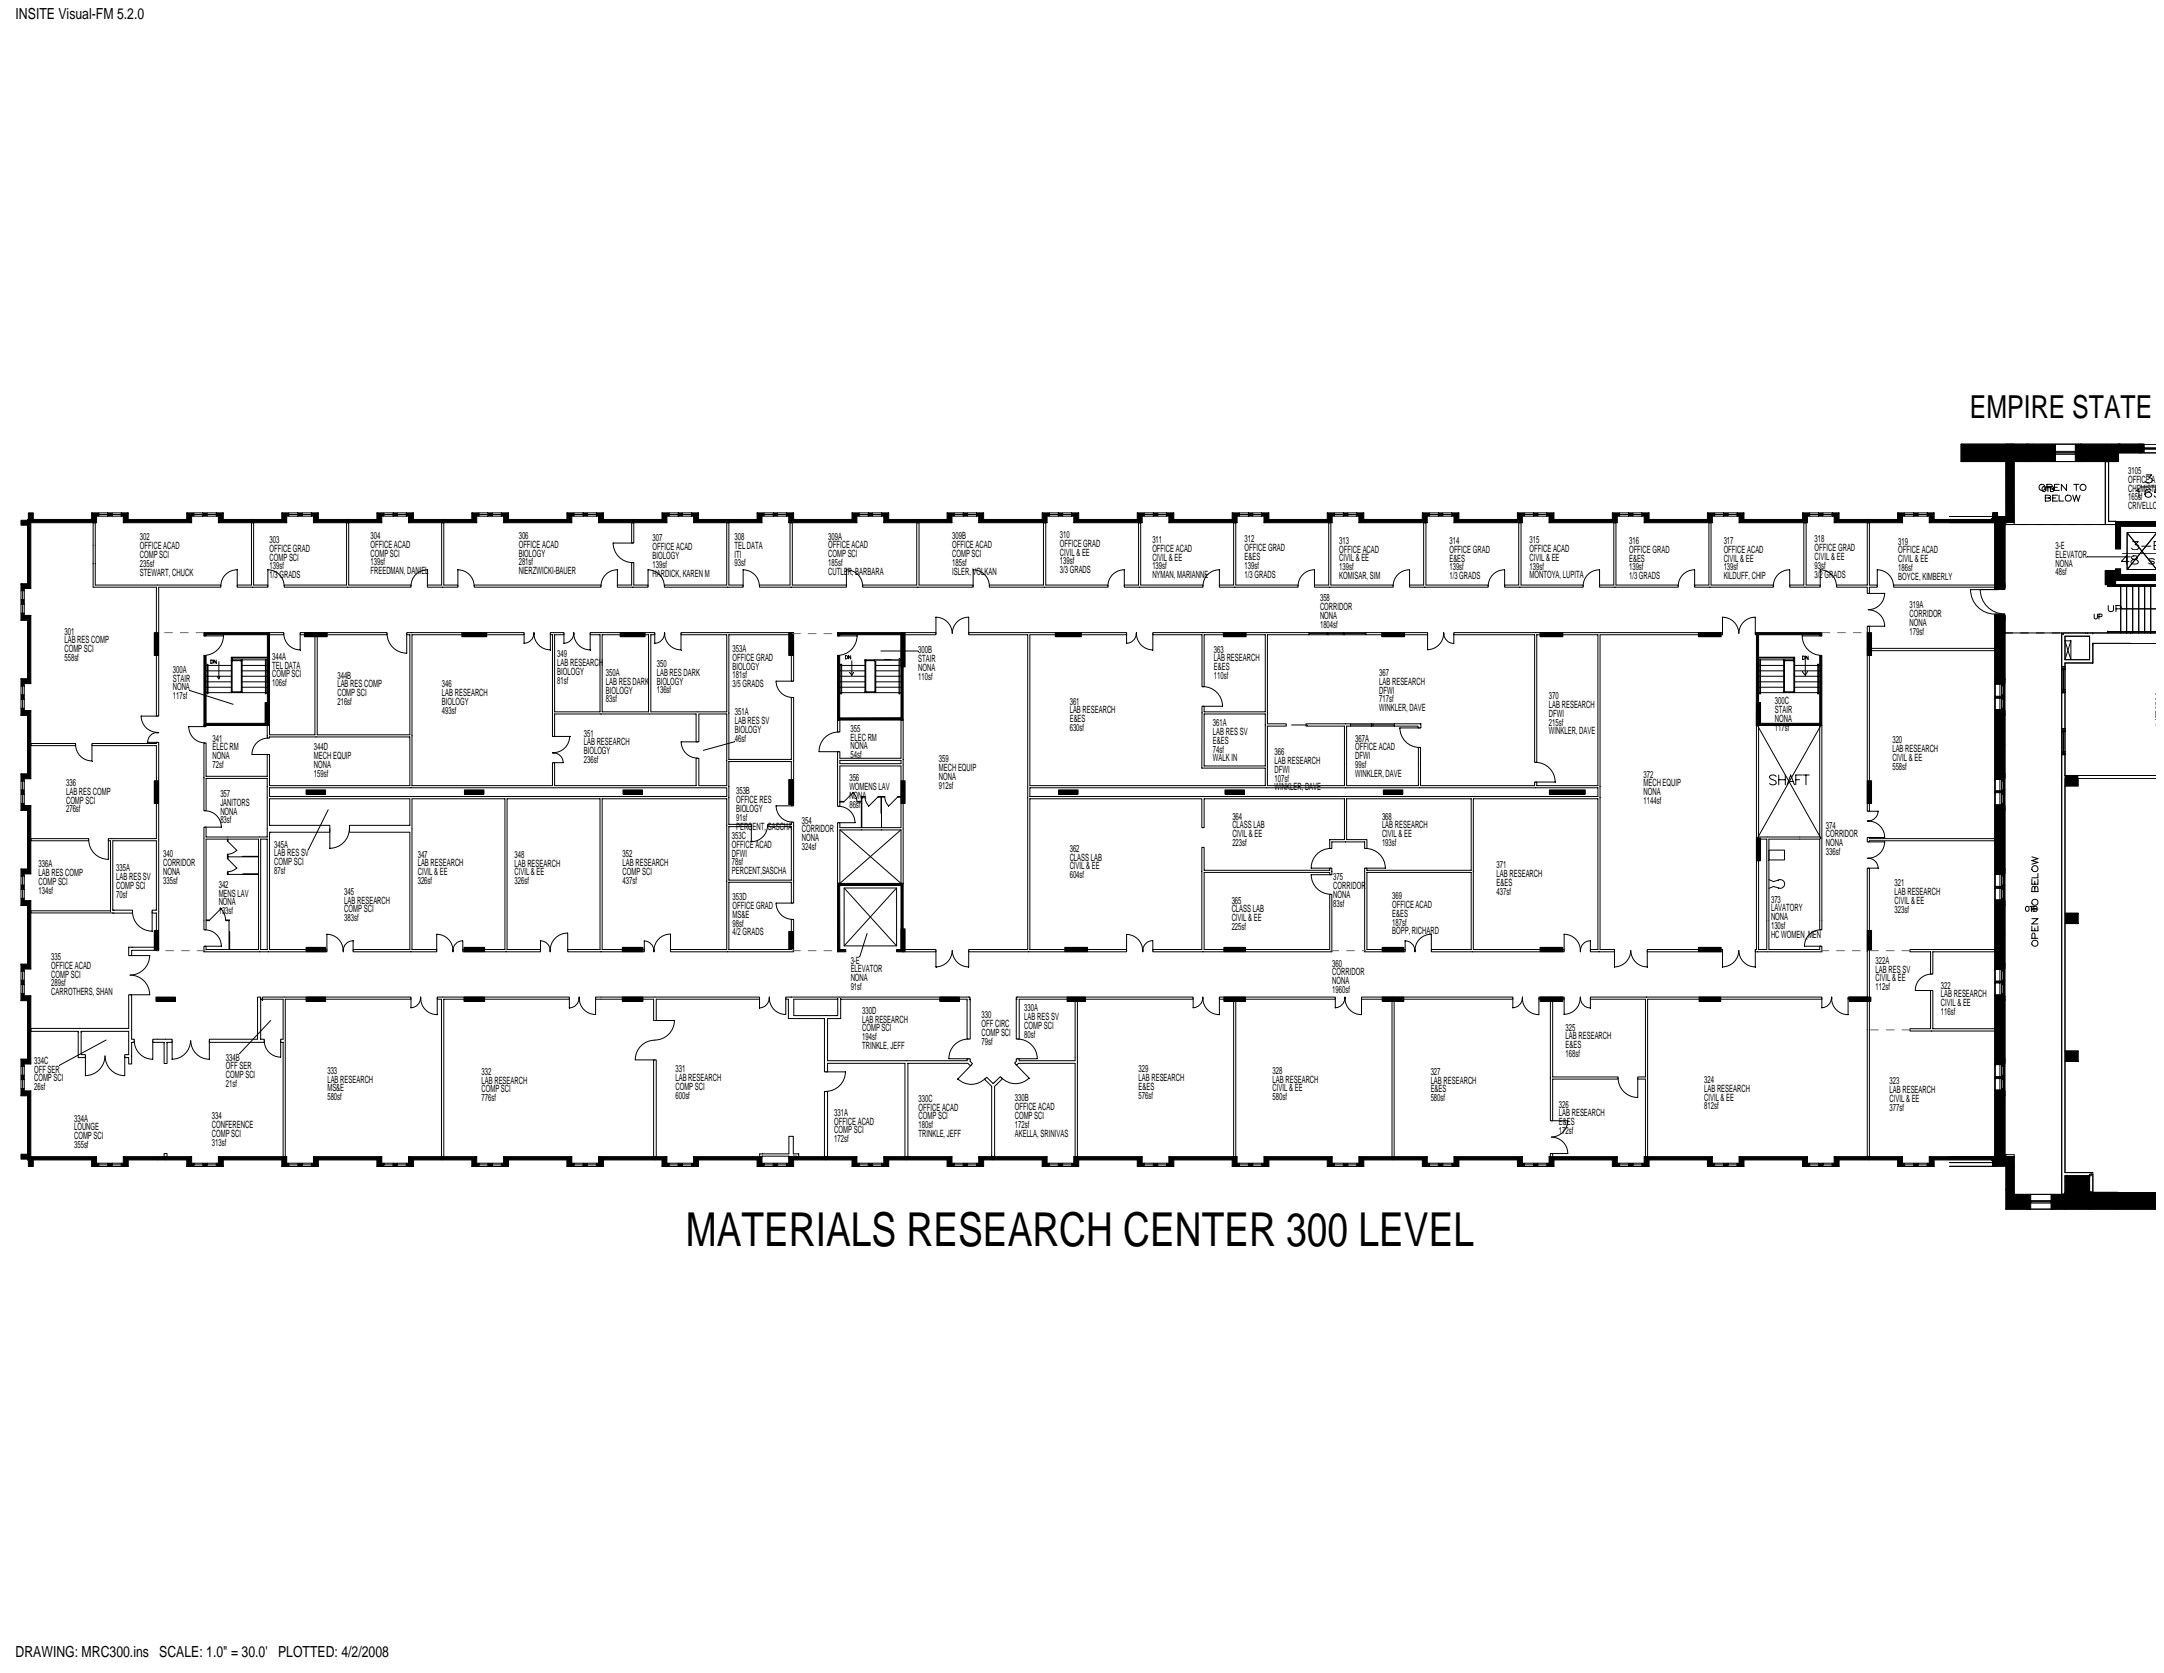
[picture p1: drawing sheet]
<svg xmlns="http://www.w3.org/2000/svg" width="279mm" height="216mm" viewBox="0 0 279 216" stroke-linecap="round" stroke-linejoin="round" font-family="sans-serif">
<defs><g id="words">
<text font-size="6" x="88.5" y="160.8">MATERIALS RESEARCH CENTER 300 LEVEL</text>
<text font-size="4.1" x="254.3" y="53.9">EMPIRE STATE</text>
<g font-size="2">
<text x="2" y="2.4">INSITE Visual-FM 5.2.0</text>
<text x="2" y="213.9">DRAWING: MRC300.ins SCALE: 1.0&quot; = 30.0' PLOTTED: 4/2/2008</text>
</g>
<g font-size="1.3">
<text x="274.8" y="61.2">3105</text>
<text x="274.8" y="62.3">OFFICE A</text>
<text x="274.8" y="63.4">CHEMISTR</text>
<text x="274.8" y="64.6">165sf</text>
<text x="274.8" y="65.7">CRIVELLO</text>
<text x="18.1" y="69.7">302</text>
<text x="18.1" y="70.9">OFFICE ACAD</text>
<text x="34.8" y="70.1">303</text>
<text x="34.8" y="71.2">OFFICE GRAD</text>
<text x="47.8" y="69.6">304</text>
<text x="47.8" y="70.7">OFFICE ACAD</text>
<text x="47.8" y="71.8">COMP SCI</text>
<text x="67" y="69.6">306</text>
<text x="67" y="70.7">OFFICE ACAD</text>
<text x="67" y="71.8">BIOLOGY</text>
<text x="84.3" y="69.9">307</text>
<text x="84.3" y="71">OFFICE ACAD</text>
<text x="94.8" y="69.7">308</text>
<text x="94.8" y="70.8">TEL DATA</text>
<text x="94.8" y="71.9">ITI</text>
<text x="106.9" y="69.6">309A</text>
<text x="106.9" y="70.8">OFFICE ACAD</text>
<text x="106.9" y="71.9">COMP SCI</text>
<text x="122.9" y="69.6">309B</text>
<text x="122.9" y="70.8">OFFICE ACAD</text>
<text x="122.9" y="71.9">COMP SCI</text>
<text x="136.8" y="69.4">310</text>
<text x="136.8" y="70.6">OFFICE GRAD</text>
<text x="136.8" y="71.7">CIVIL &amp; EE</text>
<text x="148.8" y="70.1">311</text>
<text x="148.8" y="71.2">OFFICE ACAD</text>
<text x="160.7" y="70">312</text>
<text x="160.7" y="71.1">OFFICE GRAD</text>
<text x="172.9" y="70.2">313</text>
<text x="172.9" y="71.3">OFFICE ACAD</text>
<text x="187.1" y="70.2">314</text>
<text x="187.1" y="71.3">OFFICE GRAD</text>
<text x="197.5" y="70.1">315</text>
<text x="197.5" y="71.2">OFFICE ACAD</text>
<text x="210.3" y="70.2">316</text>
<text x="210.3" y="71.3">OFFICE GRAD</text>
<text x="222.5" y="70.2">317</text>
<text x="222.5" y="71.3">OFFICE ACAD</text>
<text x="234.3" y="70">318</text>
<text x="234.3" y="71.1">OFFICE GRAD</text>
<text x="245.1" y="70.3">319</text>
<text x="245.1" y="71.4">OFFICE ACAD</text>
<text x="265.4" y="70.8">3-E</text>
<text x="265.4" y="72">ELEVATOR</text>
<text x="18.1" y="72">COMP SCI</text>
<text x="18.1" y="73.1">235sf</text>
<text x="18.1" y="74.3">STEWART, CHUCK</text>
<text x="34.8" y="72.3">COMP SCI</text>
<text x="34.8" y="73.5">139sf</text>
<text x="34.8" y="74.6">1/3 GRADS</text>
<text x="47.8" y="73">139sf</text>
<text x="47.8" y="74.1">FREEDMAN, DANIEL</text>
<text x="67" y="73">281sf</text>
<text x="67" y="74.1">NIERZWICKI-BAUER</text>
<text x="84.3" y="72.1">BIOLOGY</text>
<text x="84.3" y="73.3">139sf</text>
<text x="84.3" y="74.4">HARDICK, KAREN M</text>
<text x="94.8" y="73.1">93sf</text>
<text x="106.9" y="73">185sf</text>
<text x="106.9" y="74.2">CUTLER, BARBARA</text>
<text x="122.9" y="73">185sf</text>
<text x="122.9" y="74.2">ISLER, VOLKAN</text>
<text x="136.8" y="72.8">139sf</text>
<text x="136.8" y="74">3/3 GRADS</text>
<text x="148.8" y="72.3">CIVIL &amp; EE</text>
<text x="148.8" y="73.5">139sf</text>
<text x="148.8" y="74.6">NYMAN, MARIANNE</text>
<text x="160.7" y="72.3">E&amp;ES</text>
<text x="160.7" y="73.4">139sf</text>
<text x="160.7" y="74.5">1/3 GRADS</text>
<text x="170.4" y="77.6">358</text>
<text x="172.9" y="72.4">CIVIL &amp; EE</text>
<text x="172.9" y="73.6">139sf</text>
<text x="172.9" y="74.7">KOMISAR, SIM</text>
<text x="187.1" y="72.5">E&amp;ES</text>
<text x="187.1" y="73.6">139sf</text>
<text x="187.1" y="74.7">1/3 GRADS</text>
<text x="197.5" y="72.4">CIVIL &amp; EE</text>
<text x="197.5" y="73.5">139sf</text>
<text x="197.5" y="74.7">MONTOYA, LUPITA</text>
<text x="210.3" y="72.5">E&amp;ES</text>
<text x="210.3" y="73.6">139sf</text>
<text x="210.3" y="74.7">1/3 GRADS</text>
<text x="222.5" y="72.5">CIVIL &amp; EE</text>
<text x="222.5" y="73.6">139sf</text>
<text x="222.5" y="74.7">KILDUFF, CHIP</text>
<text x="234.3" y="72.3">CIVIL &amp; EE</text>
<text x="234.3" y="73.4">93sf</text>
<text x="234.3" y="74.5">3/2 GRADS</text>
<text x="245.1" y="72.5">CIVIL &amp; EE</text>
<text x="245.1" y="73.7">186sf</text>
<text x="245.1" y="74.8">BOYCE, KIMBERLY</text>
<text x="265.4" y="73.1">NONA</text>
<text x="265.4" y="74.2">48sf</text>
<text x="8.3" y="81.9">301</text>
<text x="8.3" y="83">LAB RES COMP</text>
<text x="170.4" y="78.7">CORRIDOR</text>
<text x="170.4" y="79.9">NONA</text>
<text x="170.4" y="81">1804sf</text>
<text x="246.5" y="78.5">319A</text>
<text x="246.5" y="79.6">CORRIDOR</text>
<text x="246.5" y="80.8">NONA</text>
<text x="246.5" y="81.9">179sf</text>
<text x="8.3" y="84.2">COMP SCI</text>
<text x="8.3" y="85.3">558sf</text>
<text x="22.3" y="86.8">300A</text>
<text x="22.3" y="87.9">STAIR</text>
<text x="22.3" y="89.1">NONA</text>
<text x="35.1" y="85.2">344A</text>
<text x="35.1" y="86.3">TEL DATA</text>
<text x="35.1" y="87.4">COMP SCI</text>
<text x="35.1" y="88.6">106sf</text>
<text x="43.6" y="87.6">344B</text>
<text x="43.6" y="88.7">LAB RES COMP</text>
<text x="43.6" y="89.8">COMP SCI</text>
<text x="57.1" y="88.7">346</text>
<text x="57.1" y="89.9">LAB RESEARCH</text>
<text x="71.9" y="84.8">349</text>
<text x="71.9" y="86">LAB RESEARCH</text>
<text x="71.9" y="87.1">BIOLOGY</text>
<text x="71.9" y="88.2">81sf</text>
<text x="78.2" y="87.2">350A</text>
<text x="78.2" y="88.4">LAB RES DARK</text>
<text x="78.2" y="89.5">BIOLOGY</text>
<text x="84.8" y="86.1">350</text>
<text x="84.8" y="87.2">LAB RES DARK</text>
<text x="84.8" y="88.3">BIOLOGY</text>
<text x="84.8" y="89.5">136sf</text>
<text x="94.6" y="84.1">353A</text>
<text x="94.6" y="85.3">OFFICE GRAD</text>
<text x="94.6" y="86.4">BIOLOGY</text>
<text x="94.6" y="87.5">181sf</text>
<text x="94.6" y="88.7">3/5 GRADS</text>
<text x="118.6" y="84.3">300B</text>
<text x="118.6" y="85.4">STAIR</text>
<text x="118.6" y="86.6">NONA</text>
<text x="118.6" y="87.7">110sf</text>
<text x="156.7" y="84.2">363</text>
<text x="156.7" y="85.4">LAB RESEARCH</text>
<text x="156.7" y="86.5">E&amp;ES</text>
<text x="156.7" y="87.6">110sf</text>
<text x="178.1" y="87.2">367</text>
<text x="178.1" y="88.4">LAB RESEARCH</text>
<text x="178.1" y="89.5">DFWI</text>
<text x="22.3" y="90.2">117sf</text>
<text x="27.4" y="95.7">341</text>
<text x="43.6" y="91">216sf</text>
<text x="57.1" y="91">BIOLOGY</text>
<text x="57.1" y="92.1">493sf</text>
<text x="75.4" y="95.1">351</text>
<text x="78.2" y="90.7">83sf</text>
<text x="94.9" y="92.3">351A</text>
<text x="94.9" y="93.4">LAB RES SV</text>
<text x="94.9" y="94.6">BIOLOGY</text>
<text x="94.9" y="95.7">46sf</text>
<text x="109.8" y="94.4">355</text>
<text x="109.8" y="95.6">ELEC RM</text>
<text x="138.1" y="90.9">361</text>
<text x="138.1" y="92.1">LAB RESEARCH</text>
<text x="138.1" y="93.2">E&amp;ES</text>
<text x="138.1" y="94.3">630sf</text>
<text x="156.6" y="93.7">361A</text>
<text x="156.6" y="94.9">LAB RES SV</text>
<text x="156.6" y="96">E&amp;ES</text>
<text x="175" y="95.7">367A</text>
<text x="178.1" y="90.6">717sf</text>
<text x="178.1" y="91.8">WINKLER, DAVE</text>
<text x="200" y="90.2">370</text>
<text x="200" y="91.4">LAB RESEARCH</text>
<text x="200" y="92.5">DFWI</text>
<text x="200" y="93.6">215sf</text>
<text x="200" y="94.8">WINKLER, DAVE</text>
<text x="229.2" y="90.9">300C</text>
<text x="229.2" y="92">STAIR</text>
<text x="229.2" y="93.2">NONA</text>
<text x="229.2" y="94.3">117sf</text>
<text x="244.3" y="95.9">320</text>
<text x="278.3" y="90.3">3</text>
<text x="278.3" y="91.5">S</text>
<text x="278.3" y="92.6">N</text>
<text x="278.3" y="93.7">7</text>
<text x="8.5" y="101.4">336</text>
<text x="27.4" y="96.8">ELEC RM</text>
<text x="27.4" y="98">NONA</text>
<text x="27.4" y="99.1">72sf</text>
<text x="40.5" y="96.8">344D</text>
<text x="40.5" y="98">MECH EQUIP</text>
<text x="40.5" y="99.1">NONA</text>
<text x="40.5" y="100.2">159sf</text>
<text x="75.4" y="96.2">LAB RESEARCH</text>
<text x="75.4" y="97.3">BIOLOGY</text>
<text x="75.4" y="98.5">236sf</text>
<text x="109.7" y="100.8">356</text>
<text x="109.7" y="102">WOMENS LAV</text>
<text x="109.8" y="96.7">NONA</text>
<text x="109.8" y="97.8">54sf</text>
<text x="121.2" y="98.4">359</text>
<text x="121.2" y="99.5">MECH EQUIP</text>
<text x="121.2" y="100.6">NONA</text>
<text x="121.2" y="101.8">912sf</text>
<text x="156.6" y="97.1">74sf</text>
<text x="156.6" y="98.3">WALK IN</text>
<text x="164.6" y="97.5">366</text>
<text x="164.6" y="98.6">LAB RESEARCH</text>
<text x="164.6" y="99.7">DFWI</text>
<text x="164.6" y="100.9">107sf</text>
<text x="175" y="96.8">OFFICE ACAD</text>
<text x="175" y="98">DFWI</text>
<text x="175" y="99.1">99sf</text>
<text x="175" y="100.2">WINKLER, DAVE</text>
<text x="212.2" y="100.4">372</text>
<text x="212.2" y="101.5">MECH EQUIP</text>
<text x="244.3" y="97">LAB RESEARCH</text>
<text x="244.3" y="98.2">CIVIL &amp; EE</text>
<text x="244.3" y="99.3">558sf</text>
<text x="8.5" y="102.6">LAB RES COMP</text>
<text x="8.5" y="103.7">COMP SCI</text>
<text x="8.5" y="104.8">276sf</text>
<text x="28.4" y="102.8">357</text>
<text x="28.4" y="104">JANITORS</text>
<text x="28.4" y="105.1">NONA</text>
<text x="28.4" y="106.3">83sf</text>
<text x="95" y="102.5">353B</text>
<text x="95" y="103.7">OFFICE RES</text>
<text x="95" y="104.8">BIOLOGY</text>
<text x="95" y="105.9">91sf</text>
<text x="95" y="107.1">PERCENT, SASCHA</text>
<text x="103.5" y="106.3">354</text>
<text x="103.5" y="107.4">CORRIDOR</text>
<text x="109.7" y="103.1">NONA</text>
<text x="109.7" y="104.2">86sf</text>
<text x="159.1" y="105.8">364</text>
<text x="159.1" y="106.9">CLASS LAB</text>
<text x="164.6" y="102">WINKLER, DAVE</text>
<text x="178.4" y="105.8">368</text>
<text x="178.4" y="106.9">LAB RESEARCH</text>
<text x="212.2" y="102.6">NONA</text>
<text x="212.2" y="103.8">1144sf</text>
<text x="235.7" y="106.9">374</text>
<text x="5" y="111.9">336A</text>
<text x="5" y="113.1">LAB RES COMP</text>
<text x="15" y="112.4">335A</text>
<text x="15" y="113.6">LAB RES SV</text>
<text x="21.1" y="110.6">340</text>
<text x="21.1" y="111.8">CORRIDOR</text>
<text x="21.1" y="112.9">NONA</text>
<text x="35.4" y="109.4">345A</text>
<text x="35.4" y="110.5">LAB RES SV</text>
<text x="35.4" y="111.7">COMP SCI</text>
<text x="35.4" y="112.8">87sf</text>
<text x="53.9" y="110.7">347</text>
<text x="53.9" y="111.8">LAB RESEARCH</text>
<text x="53.9" y="112.9">CIVIL &amp; EE</text>
<text x="66.4" y="110.7">348</text>
<text x="66.4" y="111.8">LAB RESEARCH</text>
<text x="66.4" y="113">CIVIL &amp; EE</text>
<text x="80.4" y="110.6">352</text>
<text x="80.4" y="111.8">LAB RESEARCH</text>
<text x="80.4" y="112.9">COMP SCI</text>
<text x="94.5" y="108.2">353C</text>
<text x="94.5" y="109.4">OFFICE ACAD</text>
<text x="94.5" y="110.5">DFWI</text>
<text x="94.5" y="111.7">78sf</text>
<text x="94.5" y="112.8">PERCENT,SASCHA</text>
<text x="103.5" y="108.5">NONA</text>
<text x="103.5" y="109.7">324sf</text>
<text x="138.1" y="109.9">362</text>
<text x="138.1" y="111.1">CLASS LAB</text>
<text x="138.1" y="112.2">CIVIL &amp; EE</text>
<text x="138.1" y="113.3">604sf</text>
<text x="159.1" y="108.1">CIVIL &amp; EE</text>
<text x="159.1" y="109.2">223sf</text>
<text x="172.1" y="113.6">375</text>
<text x="178.4" y="108">CIVIL &amp; EE</text>
<text x="178.4" y="109.2">193sf</text>
<text x="193.2" y="112.1">371</text>
<text x="193.2" y="113.2">LAB RESEARCH</text>
<text x="235.7" y="108.1">CORRIDOR</text>
<text x="235.7" y="109.2">NONA</text>
<text x="235.7" y="110.3">336sf</text>
<text x="5" y="114.2">COMP SCI</text>
<text x="5" y="115.3">134sf</text>
<text x="15" y="114.7">COMP SCI</text>
<text x="15" y="115.8">70sf</text>
<text x="21.1" y="114">335sf</text>
<text x="28.2" y="114.6">342</text>
<text x="28.2" y="115.7">MENS LAV</text>
<text x="28.2" y="116.8">NONA</text>
<text x="28.2" y="118">133sf</text>
<text x="44.5" y="115.5">345</text>
<text x="44.5" y="116.6">LAB RESEARCH</text>
<text x="44.5" y="117.8">COMP SCI</text>
<text x="44.5" y="118.9">383sf</text>
<text x="53.9" y="114.1">326sf</text>
<text x="66.4" y="114.1">326sf</text>
<text x="80.4" y="114">437sf</text>
<text x="94.6" y="116.2">353D</text>
<text x="94.6" y="117.3">OFFICE GRAD</text>
<text x="94.6" y="118.4">MS&amp;E</text>
<text x="94.6" y="119.6">98sf</text>
<text x="159" y="116.6">365</text>
<text x="159" y="117.8">CLASS LAB</text>
<text x="159" y="118.9">CIVIL &amp; EE</text>
<text x="172.1" y="114.7">CORRIDOR</text>
<text x="172.1" y="115.9">NONA</text>
<text x="172.1" y="117">83sf</text>
<text x="179.7" y="116">369</text>
<text x="179.7" y="117.2">OFFICE ACAD</text>
<text x="179.7" y="118.3">E&amp;ES</text>
<text x="179.7" y="119.4">187sf</text>
<text x="193.2" y="114.3">E&amp;ES</text>
<text x="193.2" y="115.5">437sf</text>
<text x="228.7" y="116.5">373</text>
<text x="228.7" y="117.6">LAVATORY</text>
<text x="228.7" y="118.7">NONA</text>
<text x="228.7" y="119.9">130sf</text>
<text x="244.6" y="114.4">321</text>
<text x="244.6" y="115.5">LAB RESEARCH</text>
<text x="244.6" y="116.6">CIVIL &amp; EE</text>
<text x="244.6" y="117.8">323sf</text>
<text x="6.6" y="123.9">335</text>
<text x="6.6" y="125">OFFICE ACAD</text>
<text x="94.6" y="120.7">4/2 GRADS</text>
<text x="109.8" y="124.4">3-E</text>
<text x="109.8" y="125.5">ELEVATOR</text>
<text x="159" y="120">225sf</text>
<text x="172" y="124.7">360</text>
<text x="172" y="125.9">CORRIDOR</text>
<text x="179.7" y="120.6">BOPP, RICHARD</text>
<text x="228.7" y="121">HC WOMEN_MEN</text>
<text x="242.2" y="124.4">322A</text>
<text x="242.2" y="125.5">LAB RES SV</text>
<text x="6.6" y="126.2">COMP SCI</text>
<text x="6.6" y="127.3">289sf</text>
<text x="6.6" y="128.4">CARROTHERS, SHAN</text>
<text x="109.8" y="126.6">NONA</text>
<text x="109.8" y="127.8">91sf</text>
<text x="111.3" y="130.8">330D</text>
<text x="111.3" y="132">LAB RESEARCH</text>
<text x="126.7" y="131.4">330</text>
<text x="132.3" y="130.5">330A</text>
<text x="132.3" y="131.6">LAB RES SV</text>
<text x="172" y="127">NONA</text>
<text x="172" y="128.1">1960sf</text>
<text x="242.2" y="126.6">CIVIL &amp; EE</text>
<text x="242.2" y="127.8">112sf</text>
<text x="250.6" y="127.6">322</text>
<text x="250.6" y="128.7">LAB RESEARCH</text>
<text x="250.6" y="129.9">CIVIL &amp; EE</text>
<text x="250.6" y="131">116sf</text>
<text x="4.4" y="137.3">334C</text>
<text x="29.2" y="136.9">334B</text>
<text x="111.3" y="133.1">COMP SCI</text>
<text x="111.3" y="134.2">194sf</text>
<text x="111.3" y="135.4">TRINKLE, JEFF</text>
<text x="126.7" y="132.5">OFF CIRC</text>
<text x="126.7" y="133.7">COMP SCI</text>
<text x="126.7" y="134.8">79sf</text>
<text x="132.3" y="132.8">COMP SCI</text>
<text x="132.3" y="133.9">80sf</text>
<text x="202.1" y="133">325</text>
<text x="202.1" y="134.1">LAB RESEARCH</text>
<text x="202.1" y="135.3">E&amp;ES</text>
<text x="202.1" y="136.4">168sf</text>
<text x="4.4" y="138.4">OFF SER</text>
<text x="4.4" y="139.5">COMP SCI</text>
<text x="4.4" y="140.7">26sf</text>
<text x="29.2" y="138">OFF SER</text>
<text x="29.2" y="139.1">COMP SCI</text>
<text x="29.2" y="140.3">21sf</text>
<text x="42.3" y="138.6">333</text>
<text x="42.3" y="139.7">LAB RESEARCH</text>
<text x="42.3" y="140.8">MS&amp;E</text>
<text x="42.3" y="142">580sf</text>
<text x="62.2" y="138.7">332</text>
<text x="62.2" y="139.8">LAB RESEARCH</text>
<text x="62.2" y="140.9">COMP SCI</text>
<text x="62.2" y="142.1">776sf</text>
<text x="87.2" y="138.4">331</text>
<text x="87.2" y="139.5">LAB RESEARCH</text>
<text x="87.2" y="140.7">COMP SCI</text>
<text x="87.2" y="141.8">600sf</text>
<text x="107.7" y="144">331A</text>
<text x="118.6" y="142.2">330C</text>
<text x="118.6" y="143.3">OFFICE ACAD</text>
<text x="131" y="142.1">330B</text>
<text x="131" y="143.3">OFFICE ACAD</text>
<text x="147" y="138.4">329</text>
<text x="147" y="139.5">LAB RESEARCH</text>
<text x="147" y="140.7">E&amp;ES</text>
<text x="147" y="141.8">576sf</text>
<text x="164.3" y="138.6">328</text>
<text x="164.3" y="139.7">LAB RESEARCH</text>
<text x="164.3" y="140.8">CIVIL &amp; EE</text>
<text x="164.3" y="142">580sf</text>
<text x="184.7" y="138.7">327</text>
<text x="184.7" y="139.8">LAB RESEARCH</text>
<text x="184.7" y="141">E&amp;ES</text>
<text x="184.7" y="142.1">580sf</text>
<text x="201.3" y="142.9">326</text>
<text x="220" y="139.8">324</text>
<text x="220" y="140.9">LAB RESEARCH</text>
<text x="220" y="142">CIVIL &amp; EE</text>
<text x="220" y="143.2">812sf</text>
<text x="244" y="140">323</text>
<text x="244" y="141.1">LAB RESEARCH</text>
<text x="244" y="142.2">CIVIL &amp; EE</text>
<text x="244" y="143.4">377sf</text>
<text x="9.6" y="144.8">334A</text>
<text x="9.6" y="145.9">LOUNGE</text>
<text x="9.6" y="147">COMP SCI</text>
<text x="9.6" y="148.2">355sf</text>
<text x="27.3" y="144.4">334</text>
<text x="27.3" y="145.6">CONFERENCE</text>
<text x="27.3" y="146.7">COMP SCI</text>
<text x="27.3" y="147.8">313sf</text>
<text x="107.7" y="145.1">OFFICE ACAD</text>
<text x="107.7" y="146.3">COMP SCI</text>
<text x="107.7" y="147.4">172sf</text>
<text x="118.6" y="144.4">COMP SCI</text>
<text x="118.6" y="145.6">180sf</text>
<text x="118.6" y="146.7">TRINKLE, JEFF</text>
<text x="131" y="144.4">COMP SCI</text>
<text x="131" y="145.5">172sf</text>
<text x="131" y="146.7">AKELLA, SRINIVAS</text>
<text x="201.3" y="144.1">LAB RESEARCH</text>
<text x="201.3" y="145.2">E&amp;ES</text>
<text x="201.3" y="146.3">172sf</text>
</g>
</g></defs>
<g fill="#000" stroke="#000" stroke-width=".13">
<path d="M273.5 57.3v2.3zM266.6 153.9v2.1z"/>
<path d="M253.2 57.3h6.8v2.3h-6.8z" fill-rule="evenodd"/>
<path d="M259 57.3l1.1 2.3h-1.1z" fill-rule="evenodd"/>
<path d="M259 57.3h6.4v2.3h-5.3z" fill-rule="evenodd"/>
<path d="M273.5 57.3v2.3h-1.5h.2h-.2l1.7-2.3z" fill-rule="evenodd"/>
<path d="M267.9 57.3h5.8l-1.7 2.3h-4.1z" fill-rule="evenodd"/>
<path d="M273.5 57.3v1.1h3.3v-1.1z" fill-rule="evenodd"/>
<path d="M2.7 67.1h.9v.7h-.9z" fill-rule="evenodd"/>
<path d="M2.7 79.1v1l.4-.7v-.3zM2.7 77.4v.6h.4v-.6zM2.7 75.3v.9h.4v-.3z" fill-rule="evenodd"/>
<path d="M3.1 79.4h.9l-.4 .7h-.9z" fill-rule="evenodd"/>
<path d="M4 79.4v8.8l-.4-.6v-7.5z" fill-rule="evenodd"/>
<path d="M3.6 67l.4 .5v8.4l-.4-.6z" fill-rule="evenodd"/>
<path d="M2.7 75.3h.9l.4 .6h-.9z" fill-rule="evenodd"/>
<path d="M3.7 66.2h.6v.9h-.6z" fill-rule="evenodd"/>
<path d="M3.6 67h8.5v.5h-8.1z" fill-rule="evenodd"/>
<path d="M11.8 67l.7 .5h-.4v-.5z" fill-rule="evenodd"/>
<path d="M11.8 66.2l.7 .4h.3v-.4zM13.9 66.2v.4h.6v-.4zM15.6 66.2v.4h.3l.7-.4z" fill-rule="evenodd"/>
<path d="M11.8 66.2l.7 .4v.9l-.7-.5z" fill-rule="evenodd"/>
<path d="M15.9 66.6l.7-.4v.8l-.7 .5z" fill-rule="evenodd"/>
<path d="M24.1 66.2l.6 .4h.3v-.4zM26.2 66.2v.4h.6v-.4zM27.9 66.2v.4h.3l.6-.4z" fill-rule="evenodd"/>
<path d="M24.1 66.2l.6 .4v.9l-.6-.5z" fill-rule="evenodd"/>
<path d="M15.9 67.5l.7-.5h7.5l.6 .5z" fill-rule="evenodd"/>
<path d="M28.2 66.6l.6-.4v.8l-.6 .5z" fill-rule="evenodd"/>
<path d="M28.2 67.5l.6-.5h3.8v.5z" fill-rule="evenodd"/>
<path d="M32.6 67h3.8l.6 .5h-4.4z" fill-rule="evenodd"/>
<path d="M36.4 66.2l.6 .4h.3v-.4zM38.5 66.2v.4h.5v-.4zM40.2 66.2v.4h.3l.6-.4z" fill-rule="evenodd"/>
<path d="M36.4 66.2l.6 .4v.9l-.6-.5z" fill-rule="evenodd"/>
<path d="M40.5 66.6l.6-.4v.8l-.6 .5z" fill-rule="evenodd"/>
<path d="M40.5 67.5l.6-.5h3.8v.5z" fill-rule="evenodd"/>
<path d="M44.9 67h3.8l.6 .5h-4.4z" fill-rule="evenodd"/>
<path d="M48.7 66.2l.6 .4h.3v-.4zM50.7 66.2v.4h.6v-.4zM52.5 66.2v.4h.2l.7-.4z" fill-rule="evenodd"/>
<path d="M48.7 66.2l.6 .4v.9l-.6-.5z" fill-rule="evenodd"/>
<path d="M52.7 66.6l.7-.4v.8l-.7 .5z" fill-rule="evenodd"/>
<path d="M52.7 67.5l.7-.5h3.7v.5z" fill-rule="evenodd"/>
<path d="M57.1 67h3.8l.7 .5h-4.5z" fill-rule="evenodd"/>
<path d="M60.9 66.2l.7 .4h.2v-.4zM63 66.2v.4h.6v-.4zM64.7 66.2v.4h.3l.7-.4z" fill-rule="evenodd"/>
<path d="M60.9 66.2l.7 .4v.9l-.7-.5z" fill-rule="evenodd"/>
<path d="M65 66.6l.7-.4v.8l-.7 .5z" fill-rule="evenodd"/>
<path d="M73.2 66.2l.6 .4h.3v-.4zM75.3 66.2v.4h.5v-.4zM77 66.2v.4h.3l.6-.4z" fill-rule="evenodd"/>
<path d="M73.2 66.2l.6 .4v.9l-.6-.5z" fill-rule="evenodd"/>
<path d="M65 67.5l.7-.5h7.5l.6 .5z" fill-rule="evenodd"/>
<path d="M77.3 66.6l.6-.4v.8l-.6 .5z" fill-rule="evenodd"/>
<path d="M77.3 67.5l.6-.5h3.8v.5z" fill-rule="evenodd"/>
<path d="M81.7 67h3.8l.6 .5h-4.4z" fill-rule="evenodd"/>
<path d="M85.5 66.2l.6 .4h.3v-.4zM87.5 66.2v.4h.6v-.4zM89.3 66.2v.4h.3l.6-.4z" fill-rule="evenodd"/>
<path d="M85.5 66.2l.6 .4v.9l-.6-.5z" fill-rule="evenodd"/>
<path d="M89.6 66.6l.6-.4v.8l-.6 .5z" fill-rule="evenodd"/>
<path d="M89.6 67.5l.6-.5h3.8v.5z" fill-rule="evenodd"/>
<path d="M94 67h3.7l.7 .5h-4.4z" fill-rule="evenodd"/>
<path d="M97.7 66.2l.7 .4h.3v-.4zM99.8 66.2v.4h.6v-.4zM101.5 66.2v.4h.3l.7-.4z" fill-rule="evenodd"/>
<path d="M97.7 66.2l.7 .4v.9l-.7-.5z" fill-rule="evenodd"/>
<path d="M101.8 66.6l.7-.4v.8l-.7 .5z" fill-rule="evenodd"/>
<path d="M102.2 67h.3l-.7 .5h.4z" fill-rule="evenodd"/>
<path d="M102.2 67h7.8l.6 .5h-8.4z" fill-rule="evenodd"/>
<path d="M110 66.2l.6 .4h.3v-.4zM112.1 66.2v.4h.6v-.4zM113.8 66.2v.4h.3l.6-.4z" fill-rule="evenodd"/>
<path d="M110 66.2l.6 .4v.9l-.6-.5z" fill-rule="evenodd"/>
<path d="M114.1 66.6l.6-.4v.8l-.6 .5z" fill-rule="evenodd"/>
<path d="M114.1 67.5l.6-.5h3.8v.5z" fill-rule="evenodd"/>
<path d="M118.5 67h3.8l.6 .5h-4.4z" fill-rule="evenodd"/>
<path d="M122.3 66.2l.6 .4h.3v-.4zM124.4 66.2v.4h.5v-.4zM126.1 66.2v.4h.3l.6-.4z" fill-rule="evenodd"/>
<path d="M122.3 66.2l.6 .4v.9l-.6-.5z" fill-rule="evenodd"/>
<path d="M126.4 66.6l.6-.4v.8l-.6 .5z" fill-rule="evenodd"/>
<path d="M126.4 67.5l.6-.5h7.9v.5z" fill-rule="evenodd"/>
<path d="M134.6 67h.3v.5h.3z" fill-rule="evenodd"/>
<path d="M134.6 66.2l.6 .4h.3v-.4zM136.6 66.2v.4h.6v-.4zM138.4 66.2v.4h.2l.7-.4z" fill-rule="evenodd"/>
<path d="M134.6 66.2l.6 .4v.9l-.6-.5z" fill-rule="evenodd"/>
<path d="M138.6 66.6l.7-.4v.8l-.7 .5z" fill-rule="evenodd"/>
<path d="M138.6 67.5l.7-.5h7.9v.5z" fill-rule="evenodd"/>
<path d="M146.8 67h.4v.5h.3z" fill-rule="evenodd"/>
<path d="M146.8 66.2l.7 .4h.2v-.4zM148.9 66.2v.4h.6v-.4zM150.6 66.2v.4h.3l.7-.4z" fill-rule="evenodd"/>
<path d="M146.8 66.2l.7 .4v.9l-.7-.5z" fill-rule="evenodd"/>
<path d="M150.9 66.6l.7-.4v.8l-.7 .5z" fill-rule="evenodd"/>
<path d="M150.9 67.5l.7-.5h7.8v.5z" fill-rule="evenodd"/>
<path d="M159.1 67h.3v.5h.3z" fill-rule="evenodd"/>
<path d="M159.1 66.2l.6 .4h.3v-.4zM161.2 66.2v.4h.6v-.4zM162.9 66.2v.4h.3l.6-.4z" fill-rule="evenodd"/>
<path d="M159.1 66.2l.6 .4v.9l-.6-.5z" fill-rule="evenodd"/>
<path d="M163.2 66.6l.6-.4v.8l-.6 .5z" fill-rule="evenodd"/>
<path d="M163.2 67.5l.6-.5h7.9v.5z" fill-rule="evenodd"/>
<path d="M171.4 67h.3v.5h.3z" fill-rule="evenodd"/>
<path d="M171.4 66.2l.6 .4h.3v-.4zM173.4 66.2v.4h.6v-.4zM175.2 66.2v.4h.3l.6-.4z" fill-rule="evenodd"/>
<path d="M171.4 66.2l.6 .4v.9l-.6-.5z" fill-rule="evenodd"/>
<path d="M175.5 66.6l.6-.4v.8l-.6 .5z" fill-rule="evenodd"/>
<path d="M175.5 67.5l.6-.5h7.9v.5z" fill-rule="evenodd"/>
<path d="M183.6 67h.4v.5h.3z" fill-rule="evenodd"/>
<path d="M183.6 66.2l.7 .4h.3v-.4zM185.7 66.2v.4h.6v-.4zM187.5 66.2v.4h.2l.7-.4z" fill-rule="evenodd"/>
<path d="M183.6 66.2l.7 .4v.9l-.7-.5z" fill-rule="evenodd"/>
<path d="M187.7 66.6l.7-.4v.8l-.7 .5z" fill-rule="evenodd"/>
<path d="M187.7 67.5l.7-.5h7.8v.5z" fill-rule="evenodd"/>
<path d="M195.9 67h.3v.5h.4z" fill-rule="evenodd"/>
<path d="M195.9 66.2l.7 .4h.2v-.4zM198 66.2v.4h.6v-.4zM199.7 66.2v.4h.3l.6-.4z" fill-rule="evenodd"/>
<path d="M195.9 66.2l.7 .4v.9l-.7-.5z" fill-rule="evenodd"/>
<path d="M200 66.6l.6-.4v.8l-.6 .5z" fill-rule="evenodd"/>
<path d="M200 67.5l.6-.5h7.9v.5z" fill-rule="evenodd"/>
<path d="M208.2 67h.3v.5h.3z" fill-rule="evenodd"/>
<path d="M208.2 66.2l.6 .4h.3v-.4zM210.3 66.2v.4h.5v-.4zM212 66.2v.4h.3l.6-.4z" fill-rule="evenodd"/>
<path d="M208.2 66.2l.6 .4v.9l-.6-.5z" fill-rule="evenodd"/>
<path d="M212.3 66.6l.6-.4v.8l-.6 .5z" fill-rule="evenodd"/>
<path d="M212.3 67.5l.6-.5h7.9v.5z" fill-rule="evenodd"/>
<path d="M220.5 67l.6 .5h-.3v-.5z" fill-rule="evenodd"/>
<path d="M220.5 66.2l.6 .4h.3v-.4zM222.5 66.2v.4h.6v-.4zM224.3 66.2v.4h.2l.7-.4z" fill-rule="evenodd"/>
<path d="M220.5 66.2l.6 .4v.9l-.6-.5z" fill-rule="evenodd"/>
<path d="M224.5 66.6l.7-.4v.8l-.7 .5z" fill-rule="evenodd"/>
<path d="M224.5 67.5l.7-.5h7.8v.5z" fill-rule="evenodd"/>
<path d="M232.7 67l.7 .5h-.4v-.5z" fill-rule="evenodd"/>
<path d="M232.7 66.2l.7 .4h.3v-.4zM234.8 66.2v.4h.6v-.4zM236.5 66.2v.4h.3l.6-.4z" fill-rule="evenodd"/>
<path d="M232.7 66.2l.7 .4v.9l-.7-.5z" fill-rule="evenodd"/>
<path d="M236.8 66.6l.6-.4v.8l-.6 .5z" fill-rule="evenodd"/>
<path d="M236.8 67.5l.6-.5h3.8v.5z" fill-rule="evenodd"/>
<path d="M241.2 67h3.8l.6 .5h-4.4z" fill-rule="evenodd"/>
<path d="M245 66.2l.6 .4h.3v-.4zM247.1 66.2v.4h.5v-.4zM248.8 66.2v.4h.3l.6-.4z" fill-rule="evenodd"/>
<path d="M245 66.2l.6 .4v.9l-.6-.5z" fill-rule="evenodd"/>
<path d="M249.1 66.6l.6-.4v.8l-.6 .5z" fill-rule="evenodd"/>
<path d="M249.1 67.5l.6-.5h8.3l-.4 .5z" fill-rule="evenodd"/>
<path d="M257.6 75.6v.5h.4v-.5zM257.6 79.3v1.4h.4v-1.4z" fill-rule="evenodd"/>
<path d="M257.6 67.5l.4-.5v8.6h-.4z" fill-rule="evenodd"/>
<path d="M257.3 66.2h.6v.8h-.6z" fill-rule="evenodd"/>
<path d="M257.6 66.7l1.2 .7v.3h-1.2z" fill-rule="evenodd"/>
<path d="M257.6 67.7v8.4h1.2v-8.4z" fill-rule="evenodd"/>
<path d="M257.9 67.1h1v.7h-1z" fill-rule="evenodd"/>
<path d="M258 75.3h.9v.6h-.9z" fill-rule="evenodd"/>
<path d="M258 79.4h.9v.7h-.9z" fill-rule="evenodd"/>
<path d="M259 59.6h1.1v7.8l-1.1-.7z" fill-rule="evenodd"/>
<path d="M257.6 66.7h1.4l1.1 .7h-1.3z" fill-rule="evenodd"/>
<path d="M273.2 67.3v.2v-.2v.2h.6v.4z" fill-rule="evenodd"/>
<path d="M273.2 67.5v.2v-.2h.6v3.3h-.6z" fill-rule="evenodd"/>
<path d="M273.2 73.4h.6v.7l-.6 .8z" fill-rule="evenodd"/>
<path d="M273.2 67.3h5.2v.6h-4.6z" fill-rule="evenodd"/>
<path d="M273.8 74.1h4.6v.8h-5.2z" fill-rule="evenodd"/>
<path d="M3.1 91.7h.9l-.4 .6h-.9z" fill-rule="evenodd"/>
<path d="M2.7 91.4v.9l.4-.6v-.3zM2.7 89.7v.5h.4v-.5zM2.7 87.6v.9h.4v-.3z" fill-rule="evenodd"/>
<path d="M4 91.7v4.4h-.4v-3.8z" fill-rule="evenodd"/>
<path d="M2.7 87.6h.9l.4 .6h-.9z" fill-rule="evenodd"/>
<path d="M3.6 96.1h.4v4.4l-.4-.6z" fill-rule="evenodd"/>
<path d="M26.3 81.6h8.5l-.3 .3h-7.9z" fill-rule="evenodd"/>
<path d="M26.3 81.6v.5h.3v-.2zM26.3 84.6v9l.3-.3v-8.7z" fill-rule="evenodd"/>
<path d="M26.5 93.3v.3h-.2l.3-.3z" fill-rule="evenodd"/>
<path d="M26.5 93.3h8.1v.3h-8.1z" fill-rule="evenodd"/>
<path d="M34.5 93.3l.3 .3h-.2v-.3z" fill-rule="evenodd"/>
<path d="M34.5 81.8v3.1h.3v-3.1z" fill-rule="evenodd"/>
<path d="M34.5 81.8h.3v-.2l-.3 .3z" fill-rule="evenodd"/>
<path d="M34.5 84.9h.3v8.7l-.3-.3z" fill-rule="evenodd"/>
<path d="M108.1 81.8v.3h.3v-.3zM108.1 84.6v8.3l.3-.3v-8z" fill-rule="evenodd"/>
<path d="M108.1 81.6h8.5l-.3 .3h-7.9z" fill-rule="evenodd"/>
<path d="M108.1 81.6v.2h.3v.1z" fill-rule="evenodd"/>
<path d="M108.3 92.6v.3h-.2l.3-.3z" fill-rule="evenodd"/>
<path d="M108.3 92.6h8.2v.3h-8.2z" fill-rule="evenodd"/>
<path d="M116.3 92.6l.3 .3h-.1v-.3z" fill-rule="evenodd"/>
<path d="M116.3 85.2h.3v7.7l-.3-.3z" fill-rule="evenodd"/>
<path d="M116.3 81.8h.3v-.2l-.3 .3z" fill-rule="evenodd"/>
<path d="M116.3 81.8v3.4h.3v-3.4z" fill-rule="evenodd"/>
<path d="M226.8 81.6h8.4l-.3 .3h-7.8z" fill-rule="evenodd"/>
<path d="M226.8 84.9h.3v8.4l-.3 .3z" fill-rule="evenodd"/>
<path d="M226.8 81.8v3.1h.3v-3.1z" fill-rule="evenodd"/>
<path d="M226.8 81.6v.2h.3v.1z" fill-rule="evenodd"/>
<path d="M226.9 93.3h.2l-.3 .3h.1z" fill-rule="evenodd"/>
<path d="M226.9 93.3h8.2v.3h-8.2z" fill-rule="evenodd"/>
<path d="M234.9 93.3h.2v.3h.1z" fill-rule="evenodd"/>
<path d="M234.9 84.6v8.7l.3 .3v-9zM234.9 81.9v.2h.3v-.5z" fill-rule="evenodd"/>
<path d="M257.6 91.6v9h1.2v-9z" fill-rule="evenodd"/>
<path d="M257.6 89.9v.2h1.2v-.2z" fill-rule="evenodd"/>
<path d="M257.6 83.8h.4v3.8l-.4 .6z" fill-rule="evenodd"/>
<path d="M257.6 91.7h.8l.4 .6h-.8z" fill-rule="evenodd"/>
<path d="M257.6 80.7v3.1h.4v-3.1z" fill-rule="evenodd"/>
<path d="M258 87.6h.8l-.4 .6h-.8z" fill-rule="evenodd"/>
<path d="M258.8 87.6l-.4 .6v.3h.4zM258.4 89.7v.5h.4v-.5zM258.4 91.4v.3l.4 .6v-.9z" fill-rule="evenodd"/>
<path d="M257.6 79.2h1.2v2.5h-1.2z" fill-rule="evenodd"/>
<path d="M257.6 81.7v6.6h1.2v-6.6z" fill-rule="evenodd"/>
<path d="M2.7 115.9v1l.4-.7v-.3zM2.7 114.2v.6h.4v-.6zM2.7 112.1v1h.4v-.3z" fill-rule="evenodd"/>
<path d="M2.7 103.7v.9l.4-.7v-.2zM2.7 101.9v.6h.4v-.6zM2.7 99.9v.9h.4v-.3z" fill-rule="evenodd"/>
<path d="M3.1 116.2h.9l-.4 .7h-.9z" fill-rule="evenodd"/>
<path d="M3.1 103.9h.9l-.4 .7h-.9z" fill-rule="evenodd"/>
<path d="M4 116.2v1.5h-.4v-.8z" fill-rule="evenodd"/>
<path d="M4 103.9v4.5h-.4v-3.8z" fill-rule="evenodd"/>
<path d="M2.7 112.1h.9l.4 .7h-.9z" fill-rule="evenodd"/>
<path d="M2.7 99.9h.9l.4 .6h-.9z" fill-rule="evenodd"/>
<path d="M3.6 117.7h.4v7.4l-.4-.7z" fill-rule="evenodd"/>
<path d="M3.6 108.4h.4v4.4l-.4-.7z" fill-rule="evenodd"/>
<path d="M108.1 114h.2v.3h.1z" fill-rule="evenodd"/>
<path d="M108.1 114h.3v.3z" fill-rule="evenodd"/>
<path d="M108.3 114h8.2v.3h-8.2z" fill-rule="evenodd"/>
<path d="M116.5 114h.1l-.3 .3h.2z" fill-rule="evenodd"/>
<path d="M116.6 114v8.7h-.3v-8.4z" fill-rule="evenodd"/>
<path d="M257.6 116.1v9h1.2v-9z" fill-rule="evenodd"/>
<path d="M257.6 114.4v.2h1.2v-.2z" fill-rule="evenodd"/>
<path d="M257.6 102v.3h1.2v-.3z" fill-rule="evenodd"/>
<path d="M257.6 91.7l.4 .6v7.6l-.4 .6z" fill-rule="evenodd"/>
<path d="M257.6 108.4h.4v3.7l-.4 .7z" fill-rule="evenodd"/>
<path d="M257.6 103.9h.8l.4 .7h-.8z" fill-rule="evenodd"/>
<path d="M257.6 116.2h.8l.4 .7h-.8z" fill-rule="evenodd"/>
<path d="M257.6 103.9l.4 .7v3.8h-.4z" fill-rule="evenodd"/>
<path d="M258.8 112.1l-.4 .7v.3h.4zM258.4 114.2v.6h.4v-.6zM258.4 115.9v.3l.4 .7v-1z" fill-rule="evenodd"/>
<path d="M258.8 99.9l-.4 .6v.3h.4zM258.4 101.9v.6h.4v-.6zM258.4 103.7v.2l.4 .7v-.9z" fill-rule="evenodd"/>
<path d="M258 99.9h.8l-.4 .6h-.8z" fill-rule="evenodd"/>
<path d="M258 112.1h.8l-.4 .7h-.8z" fill-rule="evenodd"/>
<path d="M2.7 128.2v.9l.4-.6v-.3zM2.7 126.5v.6h.4v-.6zM2.7 124.4v.9h.4v-.2z" fill-rule="evenodd"/>
<path d="M3.1 128.5h.9l-.4 .6h-.9z" fill-rule="evenodd"/>
<path d="M4 128.5v4.4h-.4v-3.8z" fill-rule="evenodd"/>
<path d="M2.7 136.7h.9l.4 .6h-.9z" fill-rule="evenodd"/>
<path d="M2.7 124.4h.9l.4 .7h-.9z" fill-rule="evenodd"/>
<path d="M3.6 132.9h.4v4.4l-.4-.6z" fill-rule="evenodd"/>
<path d="M108.1 122.7v.1l.3-.3v.2z" fill-rule="evenodd"/>
<path d="M108.1 122.8h1.1v-.3h-.8zM115.8 122.5v.3h.8l-.3-.3z" fill-rule="evenodd"/>
<path d="M108.1 114h.3v8.7h-.3z" fill-rule="evenodd"/>
<path d="M116.3 122.5l.3 .3v-.1h-.3z" fill-rule="evenodd"/>
<path d="M257.6 138.9v.3h1.2v-.3z" fill-rule="evenodd"/>
<path d="M257.6 128.4v9h1.2v-9z" fill-rule="evenodd"/>
<path d="M257.6 126.6v.3h1.2v-.3z" fill-rule="evenodd"/>
<path d="M257.6 122.7h.4v1.7l-.4 .7z" fill-rule="evenodd"/>
<path d="M257.6 132.9h.4v3.8l-.4 .6z" fill-rule="evenodd"/>
<path d="M257.6 128.5h.8l.4 .6h-.8z" fill-rule="evenodd"/>
<path d="M257.6 116.2l.4 .7v5.8h-.4z" fill-rule="evenodd"/>
<path d="M257.6 128.5l.4 .6v3.8h-.4z" fill-rule="evenodd"/>
<path d="M258.8 124.4l-.4 .7v.2h.4zM258.4 126.5v.6h.4v-.6zM258.4 128.2v.3l.4 .6v-.9z" fill-rule="evenodd"/>
<path d="M258.8 136.7l-.4 .6v.3h.4zM258.4 138.7v.6h.4v-.6zM258.4 140.5v.3l.4 .6v-.9z" fill-rule="evenodd"/>
<path d="M258 124.4h.8l-.4 .7h-.8z" fill-rule="evenodd"/>
<path d="M258 136.7h.8l-.4 .6h-.8z" fill-rule="evenodd"/>
<path d="M2.7 148.9h1v.7h-1z" fill-rule="evenodd"/>
<path d="M2.7 140.5v.9l.4-.6v-.3zM2.7 138.7v.6h.4v-.6zM2.7 136.7v.9h.4v-.3z" fill-rule="evenodd"/>
<path d="M3.1 140.8h.9l-.4 .6h-.9z" fill-rule="evenodd"/>
<path d="M4 149.3h8.5l-.7 .4h-8.2z" fill-rule="evenodd"/>
<path d="M4 140.8v8.5l-.4 .4v-8.3z" fill-rule="evenodd"/>
<path d="M3.7 149.6h.6v.9h-.6z" fill-rule="evenodd"/>
<path d="M11.8 149.7l.7-.4v.8l-.7 .4z" fill-rule="evenodd"/>
<path d="M15.9 149.3h4.4v.4h-3.7z" fill-rule="evenodd"/>
<path d="M15.6 150.1v.4h1l-.7-.4zM13.9 150.1v.4h.6v-.4zM11.8 150.5h1v-.4h-.3z" fill-rule="evenodd"/>
<path d="M15.9 149.3l.7 .4v.8l-.7-.4z" fill-rule="evenodd"/>
<path d="M20.3 149.3h1.1v.4h-1.1z" fill-rule="evenodd"/>
<path d="M21.4 149.3h3.3l-.6 .4h-2.7z" fill-rule="evenodd"/>
<path d="M24.1 149.7l.6-.4v.8l-.6 .4z" fill-rule="evenodd"/>
<path d="M28.2 149.3h8.5v.4h-7.9z" fill-rule="evenodd"/>
<path d="M27.9 150.1v.4h.9l-.6-.4zM26.2 150.1v.4h.6v-.4zM24.1 150.5h.9v-.4h-.3z" fill-rule="evenodd"/>
<path d="M28.2 149.3l.6 .4v.8l-.6-.4z" fill-rule="evenodd"/>
<path d="M36.7 149.3v.4h-.3l.6-.4z" fill-rule="evenodd"/>
<path d="M36.4 149.7l.6-.4v.8l-.6 .4z" fill-rule="evenodd"/>
<path d="M40.5 149.3h8.8l-.6 .4h-7.6z" fill-rule="evenodd"/>
<path d="M40.2 150.1v.4h.9l-.6-.4zM38.5 150.1v.4h.5v-.4zM36.4 150.5h.9v-.4h-.3z" fill-rule="evenodd"/>
<path d="M40.5 149.3l.6 .4v.8l-.6-.4z" fill-rule="evenodd"/>
<path d="M48.7 149.7l.6-.4v.8l-.6 .4z" fill-rule="evenodd"/>
<path d="M52.7 149.3h4.4v.4h-3.7z" fill-rule="evenodd"/>
<path d="M52.5 150.1v.4h.9l-.7-.4zM50.7 150.1v.4h.6v-.4zM48.7 150.5h.9v-.4h-.3z" fill-rule="evenodd"/>
<path d="M52.7 149.3l.7 .4v.8l-.7-.4z" fill-rule="evenodd"/>
<path d="M57.1 149.3h4.5l-.7 .4h-3.8z" fill-rule="evenodd"/>
<path d="M60.9 149.7l.7-.4v.8l-.7 .4z" fill-rule="evenodd"/>
<path d="M65 149.3h8.8l-.6 .4h-7.5z" fill-rule="evenodd"/>
<path d="M64.7 150.1v.4h1l-.7-.4zM63 150.1v.4h.6v-.4zM60.9 150.5h.9v-.4h-.2z" fill-rule="evenodd"/>
<path d="M65 149.3l.7 .4v.8l-.7-.4z" fill-rule="evenodd"/>
<path d="M73.2 149.7l.6-.4v.8l-.6 .4z" fill-rule="evenodd"/>
<path d="M77.3 149.3h.3v.4h.3z" fill-rule="evenodd"/>
<path d="M77 150.1v.4h.9l-.6-.4zM75.3 150.1v.4h.5v-.4zM73.2 150.5h.9v-.4h-.3z" fill-rule="evenodd"/>
<path d="M77.3 149.3l.6 .4v.8l-.6-.4z" fill-rule="evenodd"/>
<path d="M77.6 149.3h7v.4h-7z" fill-rule="evenodd"/>
<path d="M84.6 149.3h1.5l-.6 .4h-.9z" fill-rule="evenodd"/>
<path d="M85.5 149.7l.6-.4v.8l-.6 .4z" fill-rule="evenodd"/>
<path d="M89.6 149.3h8.6v.4h-8z" fill-rule="evenodd"/>
<path d="M89.3 150.1v.4h.9l-.6-.4zM87.5 150.1v.4h.6v-.4zM85.5 150.5h.9v-.4h-.3z" fill-rule="evenodd"/>
<path d="M89.6 149.3l.6 .4v.8l-.6-.4z" fill-rule="evenodd"/>
<path d="M97.7 149.7l.7-.4h-.2v.4z" fill-rule="evenodd"/>
<path d="M97.7 149.7l.7-.4v.8l-.7 .4z" fill-rule="evenodd"/>
<path d="M101.8 149.3l.7 .4h-.3v-.4z" fill-rule="evenodd"/>
<path d="M101.5 150.1v.4h1l-.7-.4zM99.8 150.1v.4h.6v-.4zM97.7 150.5h1v-.4h-.3z" fill-rule="evenodd"/>
<path d="M101.8 149.3l.7 .4v.8l-.7-.4z" fill-rule="evenodd"/>
<path d="M102.2 149.3h.8v.4h-.8z" fill-rule="evenodd"/>
<path d="M103 149.3h3.6v.4h-3.6z" fill-rule="evenodd"/>
<path d="M106.6 149.3h4l-.6 .4h-3.4z" fill-rule="evenodd"/>
<path d="M110 149.7l.6-.4v.8l-.6 .4z" fill-rule="evenodd"/>
<path d="M114.1 149.3h2.9v.4h-2.3z" fill-rule="evenodd"/>
<path d="M113.8 150.1v.4h.9l-.6-.4zM112.1 150.1v.4h.6v-.4zM110 150.5h.9v-.4h-.3z" fill-rule="evenodd"/>
<path d="M114.1 149.3l.6 .4v.8l-.6-.4z" fill-rule="evenodd"/>
<path d="M117 149.3h5.9l-.6 .4h-5.3z" fill-rule="evenodd"/>
<path d="M122.3 149.7l.6-.4v.8l-.6 .4z" fill-rule="evenodd"/>
<path d="M126.4 149.3h1.8v.4h-1.2z" fill-rule="evenodd"/>
<path d="M126.1 150.1v.4h.9l-.6-.4zM124.4 150.1v.4h.5v-.4zM122.3 150.5h.9v-.4h-.3z" fill-rule="evenodd"/>
<path d="M126.4 149.3l.6 .4v.8l-.6-.4z" fill-rule="evenodd"/>
<path d="M128.2 149.3h7l-.6 .4h-6.4z" fill-rule="evenodd"/>
<path d="M134.6 149.7l.6-.4v.8l-.6 .4z" fill-rule="evenodd"/>
<path d="M138.6 149.3l.7 .4h-.3v-.4z" fill-rule="evenodd"/>
<path d="M138.4 150.1v.4h.9l-.7-.4zM136.6 150.1v.4h.6v-.4zM134.6 150.5h.9v-.4h-.3z" fill-rule="evenodd"/>
<path d="M138.6 149.3l.7 .4v.8l-.7-.4z" fill-rule="evenodd"/>
<path d="M139 149.3h8.5l-.7 .4h-7.8z" fill-rule="evenodd"/>
<path d="M146.8 149.7l.7-.4v.8l-.7 .4z" fill-rule="evenodd"/>
<path d="M150.9 149.3h8.5v.4h-7.8z" fill-rule="evenodd"/>
<path d="M150.6 150.1v.4h1l-.7-.4zM148.9 150.1v.4h.6v-.4zM146.8 150.5h.9v-.4h-.2z" fill-rule="evenodd"/>
<path d="M150.9 149.3l.7 .4v.8l-.7-.4z" fill-rule="evenodd"/>
<path d="M159.4 149.3h.3l-.6 .4h.3z" fill-rule="evenodd"/>
<path d="M159.1 149.7l.6-.4v.8l-.6 .4z" fill-rule="evenodd"/>
<path d="M163.2 149.3h8.8l-.6 .4h-7.6z" fill-rule="evenodd"/>
<path d="M162.9 150.1v.4h.9l-.6-.4zM161.2 150.1v.4h.6v-.4zM159.1 150.5h.9v-.4h-.3z" fill-rule="evenodd"/>
<path d="M163.2 149.3l.6 .4v.8l-.6-.4z" fill-rule="evenodd"/>
<path d="M171.4 149.7l.6-.4v.8l-.6 .4z" fill-rule="evenodd"/>
<path d="M175.5 149.3h4.4v.4h-3.8z" fill-rule="evenodd"/>
<path d="M175.2 150.1v.4h.9l-.6-.4zM173.4 150.1v.4h.6v-.4zM171.4 150.5h.9v-.4h-.3z" fill-rule="evenodd"/>
<path d="M175.5 149.3l.6 .4v.8l-.6-.4z" fill-rule="evenodd"/>
<path d="M179.9 149.3h4.4l-.7 .4h-3.7z" fill-rule="evenodd"/>
<path d="M183.6 149.7l.7-.4v.8l-.7 .4z" fill-rule="evenodd"/>
<path d="M187.7 149.3h8.9l-.7 .4h-7.5z" fill-rule="evenodd"/>
<path d="M187.5 150.1v.4h.9l-.7-.4zM185.7 150.1v.4h.6v-.4zM183.6 150.5h1v-.4h-.3z" fill-rule="evenodd"/>
<path d="M187.7 149.3l.7 .4v.8l-.7-.4z" fill-rule="evenodd"/>
<path d="M195.9 149.7l.7-.4v.8l-.7 .4z" fill-rule="evenodd"/>
<path d="M200 149.3h.3v.4h.3z" fill-rule="evenodd"/>
<path d="M199.7 150.1v.4h.9l-.6-.4zM198 150.1v.4h.6v-.4zM195.9 150.5h.9v-.4h-.2z" fill-rule="evenodd"/>
<path d="M200 149.3l.6 .4v.8l-.6-.4z" fill-rule="evenodd"/>
<path d="M200.3 149.3h8.5l-.6 .4h-7.9z" fill-rule="evenodd"/>
<path d="M208.2 149.7l.6-.4v.8l-.6 .4z" fill-rule="evenodd"/>
<path d="M212.3 149.3h.3v.4h.3z" fill-rule="evenodd"/>
<path d="M212 150.1v.4h.9l-.6-.4zM210.3 150.1v.4h.5v-.4zM208.2 150.5h.9v-.4h-.3z" fill-rule="evenodd"/>
<path d="M212.3 149.3l.6 .4v.8l-.6-.4z" fill-rule="evenodd"/>
<path d="M212.6 149.3h8.5l-.6 .4h-7.9z" fill-rule="evenodd"/>
<path d="M220.5 149.7l.6-.4v.8l-.6 .4z" fill-rule="evenodd"/>
<path d="M224.5 149.3h8.9l-.7 .4h-7.5z" fill-rule="evenodd"/>
<path d="M224.3 150.1v.4h.9l-.7-.4zM222.5 150.1v.4h.6v-.4zM220.5 150.5h.9v-.4h-.3z" fill-rule="evenodd"/>
<path d="M224.5 149.3l.7 .4v.8l-.7-.4z" fill-rule="evenodd"/>
<path d="M232.7 149.7l.7-.4v.8l-.7 .4z" fill-rule="evenodd"/>
<path d="M236.8 149.3h4.4v.4h-3.8z" fill-rule="evenodd"/>
<path d="M236.5 150.1v.4h.9l-.6-.4zM234.8 150.1v.4h.6v-.4zM232.7 150.5h1v-.4h-.3z" fill-rule="evenodd"/>
<path d="M236.8 149.3l.6 .4v.8l-.6-.4z" fill-rule="evenodd"/>
<path d="M241.2 149.3h4.4l-.6 .4h-3.8z" fill-rule="evenodd"/>
<path d="M245 149.7l.6-.4v.8l-.6 .4z" fill-rule="evenodd"/>
<path d="M249.1 149.3h8.5l.4 .4h-8.3z" fill-rule="evenodd"/>
<path d="M248.8 150.1v.4h.9l-.6-.4zM247.1 150.1v.4h.5v-.4zM245 150.5h.9v-.4h-.3z" fill-rule="evenodd"/>
<path d="M249.1 149.3l.6 .4v.8l-.6-.4z" fill-rule="evenodd"/>
<path d="M257.6 140.8l.4 .6v8.3l-.4-.4z" fill-rule="evenodd"/>
<path d="M257.6 140.8h.8l.4 .6h-.8z" fill-rule="evenodd"/>
<path d="M257.3 149.7h.6v.8h-.6z" fill-rule="evenodd"/>
<path d="M258.8 149.2h1.3l-1.1 1.3h-1.4z" fill-rule="evenodd"/>
<path d="M257.6 140.7h1.2v8.5l-1.2 1.3z" fill-rule="evenodd"/>
<path d="M258 148.9h.9v.7h-.9z" fill-rule="evenodd"/>
<path d="M260.1 154.1h2.1v1.9h-3.2z" fill-rule="evenodd"/>
<path d="M259 149.5l1.1 1v3.6l-1.1 1.9z" fill-rule="evenodd"/>
<path d="M259 149.5v1l1.1-1.3v1.3z" fill-rule="evenodd"/>
<path d="M264.8 154.1h1.6h-.2h.2v1.9h-1.6z" fill-rule="evenodd"/>
<path d="M266.4 154.1h.2v1.9h-.2v-1.9h.2z" fill-rule="evenodd"/>
<path d="M266.6 153.9h3.4h-.2h.2v2.1h-3.4z" fill-rule="evenodd"/>
<path d="M270 153.9h8.4v2.1h-8.4v-2.1h.2z" fill-rule="evenodd"/>
</g>
<g fill="none" stroke="#000" stroke-width=".13">
<path d="M261.6 57.3v2.3M261.8 57.3v2.3M262 58.3h6.4M262 58.6h6.4M262 57.3v2.3M262.4 58.4h2.6M262.4 58.3v.3M265 58.3v.3M265.2 58.4h2.7M265.4 58.3v.3M267.9 58.3v.3M268.4 57.3v2.3"/>
<path d="M268.6 57.3v2.3M268.8 57.3v2.3M271.8 59.6v8.1M272.2 59.6v7.7M276.2 57.3v1.1M276.4 57.3v1.1M276.5 57.3v1.1M276.5 57.8h1.9M276.5 58h1.9M276.8 57.8v.2M276.8 57.9h1.6M278.4 58.4h-4.9v1.2h-13.5l.1 8.1"/>
<path d="M278.4 57.3h-25.2v2.3h5.8v8.1M2.7 76.2v1.2M2.7 78v1.1M2.9 76.2v1.2M2.9 78v1.1M3.1 76.2v1.2M3.1 78v1.1M12 67.5h.3v8h16.2v.3h-8v16.6h-.3v-16.6h-8.2zM12.8 66.2h1.1M12.8 66.4h1.1M12.8 66.6h1.1M14.5 66.2h1.1"/>
<path d="M14.5 66.4h1.1M14.5 66.6h1.1M25 66.2h1.2M25 66.4h1.2M25 66.6h1.2M26.8 66.2h1.1M26.8 66.4h1.1M26.8 66.6h1.1M30.6 73.5a2.09 2.09 0 0 0-2.1 2.1M30.6 73.5v2.1M32.5 67.5h.2v8h1.9v.3h-4v-.3h1.9zM34.6 73.5a2.1 2.1 0 0 1 2.1 2.1"/>
<path d="M34.6 73.5v2.1M37.3 66.2h1.2M37.3 66.4h1.2M37.3 66.6h1.2M39 66.2h1.2M39 66.4h1.2M39 66.6h1.2M44.7 67.5h.3v8h8.1v.3h-16.4v-.3h8zM49.6 66.2h1.1M49.6 66.4h1.1M49.6 66.6h1.1M51.3 66.2h1.2"/>
<path d="M51.3 66.4h1.2M51.3 66.6h1.2M55.2 73.5a2.09 2.09 0 0 0-2.1 2.1M55.2 73.5v2.1M57 67.5h.3v8h1.8v.3h-3.9v-.3h1.8zM59.1 73.5a2.1 2.1 0 0 1 2.1 2.1M59.1 73.5v2.1M61.2 75.5h16.4v.3h-16.4zM61.8 66.2h1.2M61.8 66.4h1.2M61.8 66.6h1.2M63.6 66.2h1.1"/>
<path d="M63.6 66.4h1.1M63.6 66.6h1.1M74.1 66.2h1.2M74.1 66.4h1.2M74.1 66.6h1.2M75.8 66.2h1.2M75.8 66.4h1.2M75.8 66.6h1.2M79.7 73.5a2.09 2.09 0 0 0-2.1 2.1M79.7 73.5v2.1M81.6 67.5h.2v2.6h-.2zM81.6 72.6h.2v2.9h1.9v.3h-4v-.3h1.9z"/>
<path d="M81.7 70.1h-2.5a2.53 2.53 0 0 0 2.5 2.5M85.8 75.6a2.1 2.1 0 0 0-2.1-2.1v2.1M85.8 75.5h8v-8h.3v8h1.8v.3h-10.1zM86.4 66.2h1.1M86.4 66.4h1.1M86.4 66.6h1.1M88.1 66.2h1.2M88.1 66.4h1.2M88.1 66.6h1.2M95.9 73.5a2.1 2.1 0 0 1 2.1 2.1M95.9 73.5v2.1M98.7 66.2h1.1"/>
<path d="M98.7 66.4h1.1M98.7 66.6h1.1M100.4 66.2h1.1M100.4 66.4h1.1M100.4 66.6h1.1M102 67.5h.3v8h7v.3h-11.2v-.3h3.9zM109.3 73.5a2.1 2.1 0 0 1 2.1 2.1M109.3 73.5v2.1M110.9 66.2h1.2M110.9 66.4h1.2M110.9 66.6h1.2M112.7 66.2h1.1"/>
<path d="M112.7 66.4h1.1M112.7 66.6h1.1M118.4 67.5h.3v8h6.9v.3h-14.2v-.3h7zM120.8 79.7a2.1 2.1 0 0 1 2.1 2 2.12 2.12 0 0 1 2.2-2M120.8 79.7v2.1M123.2 66.2h1.2M123.2 66.4h1.2M123.2 66.6h1.2M124.9 66.2h1.2M124.9 66.4h1.2M124.9 66.6h1.2M125.1 79.7v2.1"/>
<path d="M125.6 73.5a2.1 2.1 0 0 1 2.1 2.1M125.6 73.5v2.1M134.7 67.5h.3v8h8.1v.3h-15.4v-.3h7zM135.5 66.2h1.1M135.5 66.4h1.1M135.5 66.6h1.1M137.2 66.2h1.2M137.2 66.4h1.2M137.2 66.6h1.2M143 75.6a2.09 2.09 0 0 1 2.1-2.1l.1 2.1M147 67.5h.3v8h8v.3h-10.1v-.3h1.8zM147.7 66.2h1.2"/>
<path d="M147.7 66.4h1.2M147.7 66.6h1.2M149.5 66.2h1.1M149.5 66.4h1.1M149.5 66.6h1.1M157.4 73.5a2.09 2.09 0 0 0-2.1 2.1M157.4 73.5v2.1M159.3 67.5h.3v8h8v.3h-10.2v-.3h1.9zM160 66.2h1.2M160 66.4h1.2M160 66.6h1.2M161.8 66.2h1.1"/>
<path d="M161.8 66.4h1.1M161.8 66.6h1.1M169.7 73.5a2.09 2.09 0 0 0-2.1 2.1M169.7 73.5v2.1M171.6 67.5h.2v8h8.1v.3h-10.2v-.3h1.9zM172.3 66.2h1.1M172.3 66.4h1.1M172.3 66.6h1.1M174 66.2h1.2M174 66.4h1.2M174 66.6h1.2M179.9 75.6a2.09 2.09 0 0 1 2.1-2.1v2.1"/>
<path d="M183.8 67.5h.3v8h8.1v.3h-10.2v-.3h1.8zM184.6 66.2h1.1M184.6 66.4h1.1M184.6 66.6h1.1M186.3 66.2h1.2M186.3 66.4h1.2M186.3 66.6h1.2M194.2 73.5a2.09 2.09 0 0 0-2 2.1M194.3 73.5v2.1M196.1 67.5h.3v8h8v.3h-10.1v-.3h1.8zM196.8 66.2h1.2M196.8 66.4h1.2"/>
<path d="M196.8 66.6h1.2M198.6 66.2h1.1M198.6 66.4h1.1M198.6 66.6h1.1M204.4 75.6a2.09 2.09 0 0 1 2.1-2.1v2.1M208.4 67.5h.2v8h8.1v.3h-10.2v-.3h1.9zM209.1 66.2h1.2M209.1 66.4h1.2M209.1 66.6h1.2M210.8 66.2h1.2M210.8 66.4h1.2M210.8 66.6h1.2"/>
<path d="M218.8 73.5a2.09 2.09 0 0 0-2.1 2.1M218.8 73.5v2.1M220.6 67.5h.3v8h8.1v.3h-10.2v-.3h1.8zM221.4 66.2h1.1M221.4 66.4h1.1M221.4 66.6h1.1M222.4 79.7a2.1 2.1 0 0 1 2.1 2M222.4 79.7v2.1M223.1 66.2h1.2M223.1 66.4h1.2M223.1 66.6h1.2M231.1 73.5a2.09 2.09 0 0 0-2.1 2.1"/>
<path d="M231.1 73.5v2.1M232.9 67.5h.3v8h1.8v.3h-3.9v-.3h1.8zM233.7 66.2h1.1M233.7 66.4h1.1M233.7 66.6h1.1M235 73.5a2.1 2.1 0 0 1 2.1 2.1M235 73.5v2.1M235.4 66.2h1.1M235.4 66.4h1.1M235.4 66.6h1.1M241.1 67.5h.3v8h1v.3h-1v.8h-.3v-.8h-4v-.3h4zM241.2 78.7a2.1 2.1 0 0 1 2.1 2.1"/>
<path d="M241.2 76.6h2.2M242.4 73.5a2.1 2.1 0 0 1 2.1 2.1M242.4 73.5v2.1M243.3 76.6a2.12 2.12 0 0 1-2.1 2.1M244.5 75.5h13.1v.3h-13.1zM245.9 66.2h1.2M245.9 66.4h1.2M245.9 66.6h1.2M247.6 66.2h1.2M247.6 66.4h1.2M247.6 66.6h1.2M251.7 67.4h5.9v8.5h.7"/>
<path d="M251.7 66.7h5.6M255.7 76.1a3.2 3.2 0 0 0 3.1 3.1M257.3 66.7v-.5h.5l.1 .9 .9 .1v8.7h-.5M257.3 66.7v.3h-.1l.1 .4M257.6 67.8h.2v.1l.6-.1M257.6 75.3h.2v-.1l.6 .1M257.7 75.9v.2M257.7 79.2v.2M257.9 79.4v.3h.3l.1-.3M257.9 75.9v-.3h.3l.1 .3M258.1 75.9v.2M258.1 79.2v.2"/>
<path d="M258.3 79.4l.5 .1v8.6h-.1v3.6h.1v8.7h-.1v3.6h.1v8.7h-.1v3.6h.1v8.6h-.1v3.6h.1v8.7h-.1v3.6h.1v8.7l-.9 .1-.1 .9h-6.1M258.3 79.4h-.7v69.8h-5.9M258.4 67.8v7.5M258.4 75.3l.4 .1M258.8 76.1h-4.4a3.2 3.2 0 0 0 3.2 3.1M258.8 80h-.4M264.1 64.3h.6l.1 .2-.2 .1-.5 .1v-.8l.6 .1v.2l-.2 .1M264.2 62.8h.4M264.3 62.9h.6l.1-.2-.3-.2h-.4v.8M264.4 62.8v.6M264.7 63.1l.4 .1 .1 .1-.2 .1h-.3v-.6l.4 .1 .1 .1-.2 .1M265 64.3h.4"/>
<path d="M265.3 62.9h.3M265.7 63.9h-.7v.8h.7M265.9 63.9v.8h.5M265.9 62.5h-.6v.8h.6M266.8 62.5v.8l-.7-.8v.8M267.6 63.9l.2 .8 .3-.8 .2 .8 .3-.8M267.7 62.5h.7M268.1 62.5v.8M269.5 71.9h5.5M270.4 79.2v.6l.2 .1 .2-.1v-.6M271 79.6l.4-.1v-.2l-.4-.1v.7M271.8 73.6h1.3v1.8h-1.3z"/>
<path d="M272.1 75.5v.2h6.3M272.2 74.1v.7M272.2 74.4h.7M272.2 78.1v.6l.3 .2 .3-.1 .1-.7M272.2 75.5v.1h6.2h-6.2M272.2 67.3v-7.7h-.4v8.1M272.2 67.3h1v.4h-1.4M272.2 67.3h6.2M272.9 74.1v.7M273.2 67.7l-14.8 .1M273.2 73.6h-1.4v1.9h6.6M273.2 74.9h5.2"/>
<path d="M273.2 67.3v3.5h.6v-2.9h4.6M273.2 70.4h.6M273.2 73.8h.6M273.2 78.6l.6-.1 .1-.2-.3-.2h-.4v.8M273.5 73.8v.6h4.9M273.8 78.6h4.6M273.8 75.5v.1M273.8 75.7v5.7M274 71.5h4.4M274.6 75.5v.1M274.6 75.7v5.7M274.6 68.7v4.8"/>
<path d="M274.6 68.7h3.8M274.6 73.5h3.8M274.6 68.7l3.8 4.7M274.9 72.5h-1l.7-.8v1.1M275.3 71.8l-.1 .2 .2 .1a.56 .56 0 0 1 .7 .5 .63 .63 0 0 1-1 0v-.1a.63 .63 0 0 1 .7-.4h.1l.1-.2a.55 .55 0 0 0-.7-.1zM275.4 69.9h.7l-.4 .4h.3a.34 .34 0 0 1-.1 .6l-.2 .1a.42 .42 0 0 1-.5-.3M275.4 75.5v.1M275.4 75.7v5.7M275.8 63.3l.4-.2v1.1M276.1 75.5v.1M276.1 75.7v5.7M276.3 62.8h2.1"/>
<path d="M276.5 70.5h1.2M276.9 75.7v5.7M277.1 61.3h.7l-.4 .4 .4 .1a.46 .46 0 0 1-.2 .6 .46 .46 0 0 1-.6-.3M277.7 75.7v5.7M277.7 63.3a.49 .49 0 0 0-.6-.1 .49 .49 0 0 0-.2 .6 .41 .41 0 0 0 .5 .4 .41 .41 0 0 0 .3-.5 .49 .49 0 0 0-.8 .1M278.1 64l.3 .2M278.1 70.4h.3M278.2 72.2a.48 .48 0 0 0-.8 0l.1 .1 .6 .2 .1 .1a.48 .48 0 0 1-.8 0M278.4 69.9h-.3v1.1h.3M278.4 63.1h-.1l-.1 .5 .2-.1M278.4 67.5h-4.9v2.9M278.4 74.1h-4.6v-.7h-.6v2.1"/>
<path d="M278.4 68.9l-3.8 4.6M2.7 88.5v1.2M2.7 90.2v1.2M2.9 88.5v1.2M2.9 90.2v1.2M3.1 88.5v1.2M3.1 90.2v1.2M4 95.9h5.8v.3h-5.8zM9.8 96.1a2.1 2.1 0 0 0 2.1 2.1M11.9 96.1v2.1M18.2 92.4a2.1 2.1 0 0 0 2.1 2.1M18.2 92.4h2.1"/>
<path d="M19.1 95.8h1.2M19.9 81.6h.6v3h-.6zM20.2 94.6h.3h-.3M20.3 94.5a1.24 1.24 0 0 0-1.2 1.3M24.4 93.7a2.1 2.1 0 0 0 2.1 2.2M24.4 93.8h2.1M24.5 89.1l5.6 1.8M26.3 93.6h.3v.2h-.3zM26.3 82.1l2.6-.1a2.55 2.55 0 0 1-2.6 2.6M26.6 85.9h.2M26.6 86.6h.2M26.6 87.3h.2"/>
<path d="M26.6 88h.2M26.6 88.7h.2M26.6 89.4h.2M26.8 85.7h.1v3.8h-.1zM26.9 85.9h3M26.9 86.6h3M26.9 87.3h3M26.9 88h3M26.9 88.7h3M26.9 89.4h7.4M27.2 85.2h.3l-.1 .4h-.2zM27.9 85.2v.4l-.3-.4v.4"/>
<path d="M28.1 87.3l.2 .3M28.3 85.4v2.2M28.4 87.3l-.1 .3M29.9 85.2h.1v.1h-.1zM29.9 89.2h.1v.2h-.1zM30 85.3h1.2v4h-1.2zM31.1 85.2h.1v.1h-.1zM31.1 89.2h.1v.2h-.1zM31.3 85.9h3M31.3 86.6h3M31.3 87.3h3M31.3 88h3"/>
<path d="M31.3 88.7h3M31.3 85.2v4.2M34.2 90.7h.6v2.9h-.6zM34.3 85.2h.1v4.3h-.1zM34.3 85.2h-4.3v-.3h4.5v-.1h-4.6v4.6M34.4 85.9h.1M34.4 86.6h.1M34.4 87.3h.1M34.4 88h.1M34.4 88.7h.1M34.4 89.4h.1M34.4 85.2h.1"/>
<path d="M34.6 95.2a2.09 2.09 0 0 0-2.1 2.1l2.1 .1M34.8 81.6h1.8v.3h-1.8zM36.6 81.7a2.1 2.1 0 0 0 2.1 2.2M38.8 81.8v2.1M39.3 81.6h2.9v.6h-2.9zM50 81.7a2.53 2.53 0 0 0 2.5 2.6M52.5 81.8v2.5M59.6 81.6h3.2v.6h-3.2zM67.7 81.8v1.2M68.9 81.7a1.27 1.27 0 0 1-1.3 1.3M68.9 81.9v-.3v.3M68.9 81.7a2.1 2.1 0 0 0 2.1 2.2"/>
<path d="M71.1 81.8v2.1M71.4 97.2a1.26 1.26 0 0 1 1.3 1.2h-1.2M71.5 95h2.1M71.6 97.2h-.3h.3M72.8 81.8v1.2M73.6 95a2.12 2.12 0 0 1-2.2 2.1M74.1 81.7a1.27 1.27 0 0 1-1.3 1.3M74.1 81.9v-.3v.3M74.1 81.7a2.1 2.1 0 0 0 2.1 2.2M76.2 81.8v2.1M77.7 81.9h6v10h-6zM80.1 81.6h3.2v.6h-3.2z"/>
<path d="M84.5 83a1.31 1.31 0 0 0 1.3-1.3 2.1 2.1 0 0 0 2.1 2.2M84.5 81.8v1.2M85.8 81.9v-.3v.3M87.9 81.8v2.1M87.9 95.7a2.1 2.1 0 0 0 2.1 2.1M87.9 95.7h2.2M94.9 95.7l-4.1 1.1M101.8 81.6h.6v3h-.6zM102.3 87.9h-2.1a2.1 2.1 0 0 0 2.1 2.1M108.1 92.9h.3v1.6h-.3zM108.1 82.1h2.6M108.3 94.5a2.51 2.51 0 0 0-2.6 2.5h2.6"/>
<path d="M108.4 85.9h.2M108.4 86.6h.2M108.4 87.3h.2M108.4 88h.2M108.4 88.7h.2M108.4 89.4h.2M108.4 98.1h7.9v.5h-7.9zM108.6 85.7h.1v3.8h-.1zM108.7 85.9h3M108.7 86.6h3M108.7 87.3h3M108.7 88h3"/>
<path d="M108.7 88.7h3M108.7 89.4h7.4M109.2 84.6a.22 .22 0 0 1 .2 .2 .22 .22 0 0 1-.2 .2zM109.7 86.8l.3 .3M109.8 84.6v.4l-.2-.4v.4M110 85.3v1.8M110.2 86.8l-.2 .3M110.7 82a2.55 2.55 0 0 1-2.6 2.6M111.7 85.2h.1v.1h-.1zM111.7 89.2h.1v.2h-.1zM111.8 85.3h1.2v4h-1.2zM112.9 85.2h.2v.1h-.2z"/>
<path d="M112.9 89.2h.2v.2h-.2zM113.1 85.9h3M113.1 86.6h3M113.1 87.3h3M113.1 88h3M113.1 88.7h3M113.1 85.2v4.2M113.7 84h4.9M116.1 85.2h-4.4v4.2M116.1 85h.1v4.5h-.1zM116.2 85.9h.1M116.2 87.3h.1"/>
<path d="M116.2 88h.1M116.2 88.7h.1M116.2 89.4h.1M116.2 85.2h.1M116.3 81.6h.6v4.5h-.6zM116.6 81.6h4.2v.3h-4.2zM125.1 81.6h20.4v.3h-12.5v19.5h30.4v-2.3h-8.2v-8h.3v.8h7.9v-10h-7.9v6.7h-.3v-6.7h-6.4v-.3h20.2v.3h-5.4v11.5h2.5v.3h-2.5v7.7h10v-7.7h-5v-.3h5.8v.3h-.5v7.7h9.2v-4.9h.3v4.9h14.7v-.5h.3v.5h7.9v-19.5h-7.9v16.5h-.3v-16.5h-10.4v-.3h34.7v.3h-15.8v40.6h1.8v.3h-3.1v-.3h1v-19.4h-16.1v19.4h11.8v.3h-17.2v-.3h5.1v-9.9h-13.4v9.9h4.9v.3h-5.2v-10.8h.3v.3h13.4v-9.2h-16v5.3h2.6v1.1h-.3v-.9h-4.2v.9h-.3v-1.1h1.9v-5.3h-18.1v3.7h-.3v-3.7h-22.2v19.4h12.5v.3h-20.4v-.3h7.6v-40.6h-7.6zM136.2 81.6h3.4v.6h-3.4zM145.5 81.8v1.2M146.7 81.7a1.27 1.27 0 0 1-1.3 1.3M146.7 81.9v-.3v.3M146.7 81.7a2.1 2.1 0 0 0 2.1 2.2"/>
<path d="M148.8 81.8v2.1M155.3 88.6a2.53 2.53 0 0 1 2.5 2.5M155.3 91.1h2.6M155.5 92.1h7.9v6.7h-7.9zM157.9 81.6h3v.6h-3zM166.8 93.6h1.9M169 81.6h2.3M169 81.8h2.3M169 81.9h2.3M171.3 81.6h.2v.3h-.2zM171.5 81.6h1.9M171.5 81.8h1.9"/>
<path d="M171.5 81.9h1.9M173.4 81.6h.2v.3h-.2zM173.6 81.6h2.7M173.6 81.8h2.7M173.6 81.9h2.7M174.4 93.6h2.7M174.4 93.4h2.7M174.4 93.7h2.7M176.3 81.6h8v.3h-8zM177.1 93.4h.2v.3h-.2zM177.3 93.6h2.7M177.3 93.4h2.7"/>
<path d="M177.3 93.7h2.7M178.4 81.6h2.9v.6h-2.9zM183.1 93.9h.4M183.1 93.9v-.2h-3.1v-.3h3.5l-.1 .5M183.3 93.9h-2.6a2.53 2.53 0 0 0 2.6 2.6M184.3 81.8v2.1M186.4 81.9v-.3v.3M187.7 83a1.32 1.32 0 0 1-1.3-1.3 2.11 2.11 0 0 1-2.1 2.1M187.7 81.8v1.3M198.2 98.4a2.53 2.53 0 0 1 2.6 2.5M198.8 81.6h3v.6h-3zM219.3 81.6h2.9v.6h-2.9z"/>
<path d="M224.5 81.7a2.09 2.09 0 0 1 2.1-2v2.1M226.6 81.6h.2v.3h-.2zM226.8 90.7h.5v2.9h-.5zM226.8 93.6h.3v14.4h7.8v-14.4h.3v26.4h-.3v-11.7h-6.5v14.2h6.5v-.4h.3v.7h-8.6v-.3h.2zM226.9 93.6l8.2 14.6M227.1 85.2h4.5v-.3h-4.5v-.1h4.6v4.6M227.1 85.9h.1M227.1 86.6h.1M227.1 87.3h.1M227.1 88h.1M227.1 88.7h.1M227.1 89.4h.1"/>
<path d="M227.2 85.2v4.3h.1v-4.3M227.3 85.9h3M227.3 86.6h3M227.3 87.3h3M227.3 88h3M227.3 88.7h3M227.3 89.4h7.4M230.3 85.2v4.2M230.3 85.2h.2v.1h-.2zM230.3 89.2h.2v.2h-.2zM230.4 85.3h1.2v4h-1.2zM231.5 85.2h.2v.1h-.2z"/>
<path d="M231.5 89.2h.2v.2h-.2zM231.7 85.9h3M231.7 86.6h3M231.7 87.3h3M231.7 88h3M231.7 88.7h3M232.7 86.7l.4 .4M232.7 84.7h.2a.22 .22 0 0 1 .1 .2 .22 .22 0 0 1-.1 .2h-.2zM233.1 85.2v1.9M233.4 86.7l-.3 .4M233.4 84.7v.4l-.2-.4v.4M234.7 85.7h.1v3.8h-.1z"/>
<path d="M234.8 85.9h.1M234.8 86.6h.1M234.8 87.3h.1M234.8 88h.1M234.8 88.7h.1M234.8 89.4h.1M235.1 93.6l-8.2 14.6M235.2 82.1l-2.5-.1a2.53 2.53 0 0 0 2.5 2.6M241.1 80.8h.3v2.9h16.2v.3h-16.2v20.7h-.3zM241.1 81.6h.5v3h-.5zM241.2 80.8h2.2M257.6 80h.2v.1l.6-.1"/>
<path d="M257.6 87.6h.2v-.1l.6 .1M257.6 92.3h.2v.1l.6-.1M257.6 88.2h.3v-.3h.3l.1 .3h.4M257.6 91.7h.3v.2h.3l.1-.2h.4M257.6 99.7h.8M257.6 92.4h.8M257.8 99.7v.1h-.2M258.1 99.7v.1h.3M258.2 88.3v1.6M258.2 90.1v1.5M258.4 80v7.6M258.4 92.3v7.5"/>
<path d="M258.4 87.6l.4 .1M258.4 99.8l.4 .1M258.4 88.5v1.2M258.4 90.2v1.2M258.7 91.6h.1M258.7 88.3h.1M258.7 89.9h.1M258.7 90.1h.1M258.7 88.3v1.6M258.7 90.1v1.5M258.8 88.1v3.6M258.8 88.3v1.6"/>
<path d="M258.8 90.1v1.5M258.8 81.7h19.6M258.8 92.2l-.4 .1M266.2 89h.4v5.4h-.4zM266.2 85.3v1.1h.4v-.8M266.2 89.4h.4M266.2 81.7v4.3h.4v-.4M266.2 94.1h.4M266.2 97.4h.4M266.2 86.3h.4M266.2 89.2h.4M266.2 94.3h.4"/>
<path d="M266.2 97.2h.4M266.4 86.4h.1M266.4 86.3v2.9M266.4 94.3v2.9M266.4 89h.1M266.4 94.4h.1M266.4 97h.1M266.4 86.4v2.6M266.4 94.4v2.6M266.6 82.7h.8v2.4zM266.6 82.1h3.2v3h-3.2zM267.4 82.7l-.8 2.4"/>
<path d="M269.3 81.7h-2.9v.2M270.2 81.7h.1M273.8 81.6v.1M274.6 81.6v.1M275.4 81.6v.1M276.1 81.6v.1M276.9 81.6v.1M277.7 81.6v.1M278.4 83h-8.2v2.6h-3.6M278.4 81.6h-6.2v.1M278.4 81.4h-6.3v.3M2.7 100.8v1.1"/>
<path d="M2.7 102.5v1.2M2.7 113.1v1.1M2.7 114.8v1.1M2.9 100.8v1.1M2.9 102.5v1.2M2.9 113.1v1.1M2.9 114.8v1.1M3.1 100.8v1.1M3.1 102.5v1.2M3.1 113.1v1.1M3.1 114.8v1.1M4 108.2h7.5v.3h-7.5z"/>
<path d="M11.5 108.4a2.53 2.53 0 0 0 2.5 2.5v-2.5M14.3 117.5h-10.3v.3h13.1v-.3h-2.5v-9h5.6v9h-.6v.3h.6v4.4h-3.6v1.1h.4v-.7h3.2v-.2v.3h.3v-26.9h-.3v.1h-8.3v.3h8.3v12h-6.2v.3h.3v9.1M17.1 117.6a2.53 2.53 0 0 0 2.5 2.6M19.6 117.6v2.6M19.9 100.8h.6v2.9h-.6zM26.5 104.6a2.1 2.1 0 0 1 2.1 2.1M26.5 120a2.1 2.1 0 0 1 2.1 2.1M26.5 106.7h2.1M28.5 117.3a2.07 2.07 0 0 1 .6 1.4M28.5 117.3l-1.5 1.5M29.4 108.3h-2.8v10.4M29.4 110.8l1.2 1.2"/>
<path d="M29.4 108.6l1.2 1.1M29.4 108.3h4v14.2h-6.8v-.4h-.3v.7h15.9v-.3h-7.4v-15.1h7.8v-.9h-7.8v-3.4h18.1v3.4h-7.8v.9h7.8v15.1h-7.3v.3h10.8v-.3h-3.2v-19.4h12v19.4h-5.4v.3h10v-.3h-4.3v-19.4h12v19.4h-4.2v.3h9.9v-.3h-5.5v-19.4h16.1v19.4h-7.2v.3h15.9v-4.1h-.3v3.8h-8.1v-8.6h8.1v2.6h.3v-10.4h-.3v.3h-3.1v.3h3.1v6.9h-8.1v-6.9h2.9v-.3h-2.9v-8.1h8.1v5.7h.3v-14h-.3v8h-8.1v-16.1h8.1v6h.3v-6.3h-14.6v.3h5.9v10h-9.8v-10h.5v-.3h-8.3v.3h1.3v10h-5.9v-10h1.2v-.3h-1.7v.3h.2v13.1h.3v-2.9h18.3v3.6h.3v-3.6h3.6v9.3h-3.6v-3.5h-.3v3.5h-18.3v-3h-.3v3h-18.1v-19.5h14.5v-.3h-15.2v.3h.4v12.9h-11.9v-12.9h9v-.3h-11.2v.3h1.9v12.9h-5.9v-1.2h-.3v1.6h.3v-.1h18.1v6.3h-18.1v-4h-.3v2.8h-7.9v-4.3h-.3v8.7h.3v-4.1h7.9v7.5h-7.9v-1.3h-.3v13.3h.3v-1.2M30.6 112a1.76 1.76 0 0 1-1.2 .5M30.6 109.7a1.69 1.69 0 0 1-1.2 .5M33.7 108.3h.8v14.2h-.8zM34.8 101.7h59v1.1h-59zM39.5 101.9h2.5v.6h-2.5zM42.4 104.5l-2.5 5.1M45.1 106.9a2.55 2.55 0 0 1-2.5 2.6v-2.5M60 101.9h2.5v.6h-2.5zM80.4 101.9h2.6v.6h-2.6zM97 106.5v2.1"/>
<path d="M99.1 106.5a2.12 2.12 0 0 1-2.1 2.1M100.2 116.5a2.1 2.1 0 0 0 2.1 2.1M100.2 104a2.1 2.1 0 0 0 2.1 2.1M100.2 104h2.1M100.2 116.5h2.1M101.8 100.6h.6v3.2h-.6zM108.3 104.1a2.1 2.1 0 0 1 2.1 2.1h-2.1M108.4 107.1l7.9 6.9M109 114.6h6.8v7.5h-6.8zM109 114.6l6.8 7.5M110.1 102.3a1.69 1.69 0 0 1 .5 1.1M110.2 102.3l-1.2 1.2"/>
<path d="M111.2 106.8h-2.8v-.6h-.3v7.8h.3v-6.9h7.9v6.9h.3v-21.1h-.3v5h-7.9v-.9h-.3v7.1h.3v-5.3h7.9v8h-2.5M111.3 106.8h2.4M111.7 102.8a1.66 1.66 0 0 0 .5 1.2M113.4 102.8l-1.2 1.2M114.2 102.8a1.66 1.66 0 0 0 .5 1.2M115.8 114.6l-6.8 7.5M115.9 102.8l-1.2 1.2M116.3 119.9h.6v2.9h-.6zM116.3 100.8h.6v2.9h-.6zM116.3 107.1l-7.9 6.9M133 101.7h73.3v1.1h-73.3zM136.7 101.9h2.5v.6h-2.5z"/>
<path d="M155.2 109.3h.3v3h16.2v-.3h.3v.9h-.3v-.3h-16.2v9.9h16.2v-7.1h.3v7.4h-23.2v-.3h6.4zM158.2 101.9h2.5v.6h-2.5zM169.3 112.9a2.53 2.53 0 0 0 2.5 2.5M169.3 112h2.5M169.3 112.9h2.5M171.8 109.5a2.51 2.51 0 0 0-2.5 2.5M176.3 109.5a2.53 2.53 0 0 1 2.6 2.5M176.3 112h2.6M178.6 101.9h2.5v.6h-2.5zM198.3 100.9h2.5M200 101.9h4.7v.6h-4.7zM226.8 108.1h.5v3h-.5z"/>
<path d="M227.1 108.3h1v14.2h-1zM228.4 109.7h2v1.3h-2zM228.4 113.5l.6 .3 .7-.2M229.3 100.2a.47 .47 0 0 0-.4-.2 .47 .47 0 0 0-.4 .3 .73 .73 0 0 0 .7 .4l.1 .4a.58 .58 0 0 1-.8 0M229.6 113.5a.56 .56 0 0 1 .8 .6 .56 .56 0 0 1-.8 .5M229.7 114.6l-.7-.2-.6 .2M229.7 100v1.3M229.7 100.6h.8M230.5 100v1.3M230.7 101.3l.5-1.3 .5 1.3M230.9 100.9h.6M231.9 100.6h.4"/>
<path d="M232.6 100h-.7v1.3M232.8 100h.8M233.2 100v1.3M235.1 120a2.09 2.09 0 0 0-2.1 2.1M241.1 112h.3v37.3h-.3v-20.4h-2.5v-.2h2.5zM241.1 108.1h.3v.1h16.2v.3h-16.2v.1h-.3zM241.1 106h.3h-.3M241.1 110.8h.3h-.3M241.1 100.8h.5v2.9h-.5zM241.2 106a2.1 2.1 0 0 1 2.1 2.1h-2.1M241.2 110.8a1.26 1.26 0 0 1 1.3 1.2M241.2 104.7h1.3a1.27 1.27 0 0 1-1.3 1.2"/>
<path d="M241.2 108.6h2.2M241.2 112h1.3M243.3 108.6a2.12 2.12 0 0 1-2.1 2.1M257.6 103.8h1.2v9h-1.2zM257.6 104.6h.2v.1l.6-.1M257.6 112.1h.2v-.1l.6 .1M257.6 116.8h.2v.1l.6-.1M257.6 103.9h.3v.3h.3l.1-.3h.4M257.6 100.5h.3v-.3h.3l.1 .3h.4M257.6 112.8h.3v-.3h.3l.1 .3h.4M257.6 116.2h.3v.3h.3l.1-.3h.4M257.6 111.9h.8"/>
<path d="M258.2 100.6v1.4M258.2 102.3v1.5M258.2 112.8v1.6M258.2 114.6v1.5M258.4 104.6v7.5M258.4 116.8v7.6M258.4 112.1l.4 .1M258.4 100.8v1.1M258.4 102.5v1.2M258.4 113.1v1.1M258.4 114.8v1.1M258.7 100.6h.1"/>
<path d="M258.7 103.8h.1M258.7 102.3h.1M258.7 102h.1M258.7 116.1h.1M258.7 112.8h.1M258.7 114.4h.1M258.7 114.6h.1M258.7 100.6v1.4M258.7 102.3v1.5M258.7 112.8v1.6M258.7 114.6v1.5M258.8 100.4v3.6"/>
<path d="M258.8 112.7v3.6M258.8 100.6v1.4M258.8 102.3v1.5M258.8 112.8v1.6M258.8 114.6v1.5M258.8 104.5l-.4 .1M258.8 116.8h-.4M262.1 117h.4M262.3 117v.6M262.3 119.5v.6h.8v-.6M262.3 113.5v.6h.8v-.6M262.3 118.6h.8l-.8 .6h.8"/>
<path d="M262.3 117.3h.8M262.3 110.6l.8 .2-.8 .3 .8 .2-.8 .2M262.6 117.3h.4v.2l-.1 .1h-.3v-.6h.4v.2l-.1 .1M262.7 114.6l-.1-.2h-.2l-.1 .7h.8v-.5l-.1-.2-.3 .1v.6M262.7 113.7v.4M262.7 119.7v.4M263.1 112.7v.6h-.8M266.6 100.1h1.7v1.3h-1.7zM266.6 117.9h1.7v1.3h-1.7zM266.6 100.1v-3.1h-.4v3.3M266.6 100.1v-14h-.4v68M266.6 100.1h11.8"/>
<path d="M266.6 117.9h1.7v1.3h-1.7M267.4 100.4v.7M267.4 118.2v.7M267.4 100.8h.7M267.4 118.5h.7M268.1 100.4v.7M268.1 118.2v.7M268.3 100.5v.9h-1.7M278.4 100.5h-11.8v50.8M2.7 125.3v1.2M2.7 127.1v1.1M2.7 137.6v1.1"/>
<path d="M2.7 139.3v1.2M2.9 125.3v1.2M2.9 127.1v1.1M2.9 137.6v1.1M2.9 139.3v1.2M3.1 125.3v1.2M3.1 127.1v1.1M3.1 137.6v1.1M3.1 139.3v1.2M4 132.7h12.6v-4.3h.4v5.7h.3v.4h-.3v2.8h-.4v-.8h-.5v-.4h.5v-3h-6.1v3h.5v.4h-.9v-3.4h-6.1zM11 138.8a2.58 2.58 0 0 0 2.6-2.5 2.53 2.53 0 0 0 2.5 2.5M11 136.3v2.5"/>
<path d="M13.7 134.2l-6 3.3M16.1 136.3v2.5M16.8 123.3h2.5a2.55 2.55 0 0 1-2.5 2.5 2.53 2.53 0 0 1 2.5 2.6h-2.5M17.3 134.3a2.39 2.39 0 0 0 2.4 2.4M19.7 134.1h2.5v.4h-.6v2.7h-.4v-2.7h-1.5zM19.7 134.3v2.4M19.9 120.1h.6v2.5h-.6zM20.1 128.7h2.5v.5h-2.5zM22.2 134.3v2.4M24.6 134.3a2.4 2.4 0 0 1-2.4 2.4M24.6 134.3a2.39 2.39 0 0 0 2.4 2.4M26.5 122.1h2.1"/>
<path d="M27 134.1h6.3v-5.4h.4v5.4h.4v.4h-7.1zM27 134.3v2.4M33.7 128.8v.2h.2M33.9 128.7h19.2v.2h-16.3v20.4h-.2v-14.8h-.4v-.4h.4v-5.2h-2.7zM33.9 128.8v.3M34.1 134.3a2.1 2.1 0 0 0 2.1 2.1M34.9 131.7l-4 4.3M36.2 134.3v2.1M39.5 128.7h2.5v.5h-2.5zM39.5 122.3h2.5v.5h-2.5zM42.2 120.6a2.1 2.1 0 0 1 2.1 2.1 1.28 1.28 0 0 1 1.3-1.3M42.2 120.6v2.1"/>
<path d="M44.3 122.8v-.3v.3M45.6 121.4v1.3M53.1 128.8v1.3M54.3 128.8a1.26 1.26 0 0 1-1.3 1.2M54.3 128.7v.2v-.2M54.3 128.8a2.11 2.11 0 0 0 2.1 2.1M56.4 120.6a2.1 2.1 0 0 1 2.1 2.1 1.24 1.24 0 0 1 1.2-1.3l.1 1.3M56.4 120.6v2.1M56.5 128.7h17v.2h-16.2v20.4h-.3v-20.4h-.5zM56.5 128.8v2.2M58.5 122.8v-.3v.3M59.9 128.7h2.7v.5h-2.7z"/>
<path d="M59.9 122.3h2.7v.5h-2.7zM69.8 121.4v1.3M71 122.8v-.3v.3M73.3 120.4a2.23 2.23 0 0 0-2.3 2.3 1.25 1.25 0 0 0-1.2-1.3M73.3 120.4v2.3M74.8 128.8a1.27 1.27 0 0 1-1.3 1.3v-1.3M74.8 128.7v.2v-.2M74.8 128.8a2.1 2.1 0 0 0 2.1 2.1M76.9 128.7h21.2v.2h-13.4v2.8h-.3v-2.8h-7.5zM76.9 128.8v2.1M80.3 128.7h2.7v.5h-2.7zM80.3 122.3h2.7v.5h-2.7z"/>
<path d="M82 136.8h2.6M83.2 121.4a1.25 1.25 0 0 1 1.2 1.3M83.2 121.4v1.3M84.4 136.8h.3v12.5h-.3zM84.4 122.8v-.3v.3M84.5 134.2a2.51 2.51 0 0 0-2.5 2.6M84.6 131.7h2.5M86.6 120.5a2.12 2.12 0 0 0-2.2 2.2M86.6 120.5v2.2M87.1 131.7a2.55 2.55 0 0 1-2.6 2.5M98 130.1a1.31 1.31 0 0 0 1.3-1.3 2.1 2.1 0 0 0 2.1 2.1M98.1 128.8v1.3"/>
<path d="M99.3 128.7v.2v-.2M101.5 128.8v2.1M101.8 120.2h.6v2.2h-.6zM102.5 128.9h5.7v2.2h-5.7zM106.6 138.3h2.6a2.55 2.55 0 0 1-2.6 2.5M108.5 128.9v2.5h-1.7v5.5h18.1v-.3h.4v.4l.3 .3-.3 .2-.3-.3h-7.8v12.1h-.4v-12.1h-10v1.1h-.4v-6.9h-4.6v-2.5h-.3v-.2h23.7v.2h-.1h.2v5.2h-.4v-5.2h-16.4M112 120.5l-1 2.9M116.6 122.5h4.2v.3h-4.2zM120.8 124.8a2.12 2.12 0 0 0 2.1-2.1 2.14 2.14 0 0 0 2.2 2.1M120.8 122.7v2.1M121.3 128.7h2.5v.5h-2.5zM122.5 136.6h2.6"/>
<path d="M125 134.1a2.51 2.51 0 0 0-2.5 2.5M125.1 122.7v2.1M125.4 137.4l-1.7 1.8M127.1 139.3l.3-.3 .8 .8 1-.9 .2 .3-1 1v9.1h-.4v-9.1zM127.2 139.1a2.51 2.51 0 0 1-3.5 .1M129.3 139.1a2.51 2.51 0 0 0 3.6 0M131.1 137.3l1.8 1.8M131.2 128.7h22.9v.2h-15v20.4h-.3v-12.1h-7.3l-.2 .3-.3-.3 .2-.2v-.4h.4v.3h7.2v-8h-7.2v5.2h-.4v-5.2h.1h-.1zM131.4 134.1a2.53 2.53 0 0 1 2.5 2.5M131.4 136.6h2.5M137.5 122.3h2.9v.5h-2.9zM137.8 128.7h2.3v.5h-2.3z"/>
<path d="M145.5 122.7l-.1-2.1a2.1 2.1 0 0 1 2.1 2.1 1.32 1.32 0 0 1 1.3-1.3v1.3M147.6 122.8v-.3v.3M154 130a1.3 1.3 0 0 0 1.3-1.2 2.11 2.11 0 0 0 2.1 2.1M154.1 128.8v1.2M155.3 128.7v.2v-.2M157.4 128.7h15v.2h-12.8v20.4h-.3v-20.4h-1.9zM157.4 128.8v2.2M158 128.7h2.8v.5h-2.8zM158 122.3h2.8v.5h-2.8zM172.4 128.8v1.3M173.6 128.8a1.26 1.26 0 0 1-1.2 1.2M173.7 128.7v.2v-.2"/>
<path d="M173.7 128.8a2.11 2.11 0 0 0 2.1 2.1M175.8 128.7h19.5v.2h-15.3v20.4h-.3v-20.4h-3.9zM175.8 128.8v2.2M178.5 128.7h2.8v.5h-2.8zM178.5 122.3h2.8v.5h-2.8zM182.7 122.7a1.25 1.25 0 0 0-1.3-1.3v1.3M182.7 122.8v-.3v.3M182.7 122.7a2.09 2.09 0 0 1 2.1-2.1v2.1M195.3 130a1.26 1.26 0 0 0 1.3-1.2 2.11 2.11 0 0 0 2.1 2.1M195.3 128.8v1.3M196.6 128.7v.2v-.2M198.7 128.7h3.3v.2h-1.5v10.1h8.4v.3h-8.4v5.3h-.3v-15.7h-1.5z"/>
<path d="M198.7 128.8v2.2M198.8 128.7h3v.5h-3zM198.8 122.3h3v.5h-3zM201.9 120.6a2.1 2.1 0 0 1 2.1 2.1 1.28 1.28 0 0 1 1.3-1.3M202 120.6v2.1M202 128.8v2.1M204 128.8a2.11 2.11 0 0 1-2.1 2.1M204 128.7v.2v-.2M204 122.8v-.3v.3M204.1 128.8a1.26 1.26 0 0 0 1.2 1.3M205.3 128.7h29.9v.2h-22.5v20.4h-.3v-10h-.9v-.3h.9v-10.1h-7.1zM205.3 121.4v1.3"/>
<path d="M205.3 128.8v1.3M208.4 124.8a2.12 2.12 0 0 0 2.1-2.1 2.14 2.14 0 0 0 2.2 2.1M208.4 122.7v2.1M208.9 139.1a2.53 2.53 0 0 0 2.5 2.5M211.5 139.1v2.5M212.7 122.5h9.7v.3h-9.7zM212.7 122.7v2.1M219.3 122.3h2.9v.5h-2.9zM219.4 128.7h2.8v.5h-2.8zM222.4 122.7v2.1M224.5 122.7a2.12 2.12 0 0 1-2.1 2.1M224.5 122.7a2.1 2.1 0 0 0 2.1 2.1v-2.1"/>
<path d="M233 122.1h2.1M235.2 128.8v1.3M236.5 128.8a1.26 1.26 0 0 1-1.3 1.2M236.5 128.8a2.11 2.11 0 0 0 2.1 2.1v-2.1M236.5 128.7v.2v-.2M238.8 128.7h2.8v.5h-2.8zM241.1 122.7h.1M241.1 120.1h.5v2.5h-.5zM246.6 122.5h11v.3h-8v2.9h-.3v-2.9h-2.7zM247.3 127.8h2.1M249.3 127.8h.3v5h8v.3h-11v-.3h2.7zM249.4 125.7a2.09 2.09 0 0 0-2.1 2.1"/>
<path d="M257.6 124.4h.2v-.1l.6 .1M257.6 129.1h.2v.1l.6-.1M257.6 136.7h.2v-.2l.6 .2M257.6 128.5h.3v.3h.3l.1-.3h.4M257.6 125h.3v-.3h.3l.1 .3h.4M257.6 137.3h.3v-.3h.3l.1 .3h.4M258.2 125.1v1.5M258.2 126.9v1.5M258.2 137.4v1.5M258.2 139.2v1.5M258.4 129.1v7.6M258.4 124.4l.4 .1"/>
<path d="M258.4 136.7h.4M258.4 125.3v1.2M258.4 127.1v1.1M258.4 137.6v1.1M258.4 139.3v1.2M258.7 125.1h.1M258.7 128.4h.1M258.7 126.9h.1M258.7 126.6h.1M258.7 137.4h.1M258.7 138.9h.1M258.7 139.2h.1"/>
<path d="M258.7 125.1v1.5M258.7 126.9v1.5M258.7 137.4v1.5M258.7 139.2v1.5M258.8 124.9v3.6M258.8 137.2v3.6M258.8 125.1v1.5M258.8 126.9v1.5M258.8 137.4v1.5M258.8 139.2v1.5M258.8 129.1h-.4M262.7 121.1v-.6l-.2-.1-.2 .2v.5h.8"/>
<path d="M266.6 135.6h1.7v1.3h-1.7zM266.6 135.6h1.7v1.4h-1.7M267.4 136v.7M267.4 136.3h.7M268.1 136v.7M12.8 150.5h1.1M12.8 150.3h1.1M12.8 150.1h1.1M14.5 150.5h1.1M14.5 150.3h1.1M14.5 150.1h1.1M21.2 148.9h.4v.4h-.4z"/>
<path d="M25 150.5h1.2M25 150.3h1.2M25 150.1h1.2M26.8 150.5h1.1M26.8 150.3h1.1M26.8 150.1h1.1M37.3 150.5h1.2M37.3 150.3h1.2M37.3 150.1h1.2M39 150.5h1.2M39 150.3h1.2M39 150.1h1.2"/>
<path d="M49.6 150.5h1.1M49.6 150.3h1.1M49.6 150.1h1.1M51.3 150.5h1.2M51.3 150.3h1.2M51.3 150.1h1.2M61.8 150.5h1.2M61.8 150.3h1.2M61.8 150.1h1.2M63.6 150.5h1.1M63.6 150.3h1.1M63.6 150.1h1.1"/>
<path d="M74.1 150.5h1.2M74.1 150.3h1.2M74.1 150.1h1.2M75.8 150.5h1.2M75.8 150.3h1.2M75.8 150.1h1.2M86.4 150.5h1.1M86.4 150.3h1.1M86.4 150.1h1.1M88.1 150.5h1.2M88.1 150.3h1.2M88.1 150.1h1.2"/>
<path d="M98.1 148.9h3.8v-2.3h.5v2.3h.7v.4h-5zM98.7 150.5h1.1M98.7 150.3h1.1M98.7 150.1h1.1M100.4 150.5h1.1M100.4 150.3h1.1M100.4 150.1h1.1M106.4 140.9h.4v8.4h-.4zM110.9 150.5h1.2M110.9 150.3h1.2M110.9 150.1h1.2M112.7 150.5h1.1"/>
<path d="M112.7 150.3h1.1M112.7 150.1h1.1M123.2 150.5h1.2M123.2 150.3h1.2M123.2 150.1h1.2M124.9 150.5h1.2M124.9 150.3h1.2M124.9 150.1h1.2M135.5 150.5h1.1M135.5 150.3h1.1M135.5 150.1h1.1M137.2 150.5h1.2"/>
<path d="M137.2 150.3h1.2M137.2 150.1h1.2M147.7 150.5h1.2M147.7 150.3h1.2M147.7 150.1h1.2M149.5 150.5h1.1M149.5 150.3h1.1M149.5 150.1h1.1M160 150.5h1.2M160 150.3h1.2M160 150.1h1.2M161.8 150.5h1.1"/>
<path d="M161.8 150.3h1.1M161.8 150.1h1.1M172.3 150.5h1.1M172.3 150.3h1.1M172.3 150.1h1.1M174 150.5h1.2M174 150.3h1.2M174 150.1h1.2M184.6 150.5h1.1M184.6 150.3h1.1M184.6 150.1h1.1M186.3 150.5h1.2"/>
<path d="M186.3 150.3h1.2M186.3 150.1h1.2M196.8 150.5h1.2M196.8 150.3h1.2M196.8 150.1h1.2M198.6 150.5h1.1M198.6 150.3h1.1M198.6 150.1h1.1M200.2 148.9h.3v.4h-.3zM200.3 148.9h2.1M200.3 144.6h2.1M202.4 144.6a2.16 2.16 0 0 1-2.1 2.1 2.1 2.1 0 0 1 2.1 2.1"/>
<path d="M209.1 150.5h1.2M209.1 150.3h1.2M209.1 150.1h1.2M210.8 150.5h1.2M210.8 150.3h1.2M210.8 150.1h1.2M221.4 150.5h1.1M221.4 150.3h1.1M221.4 150.1h1.1M223.1 150.5h1.2M223.1 150.3h1.2M223.1 150.1h1.2"/>
<path d="M233.7 150.5h1.1M233.7 150.3h1.1M233.7 150.1h1.1M235.4 150.5h1.1M235.4 150.3h1.1M235.4 150.1h1.1M245.9 150.5h1.2M245.9 150.3h1.2M245.9 150.1h1.2M247.6 150.5h1.2M247.6 150.3h1.2M247.6 150.1h1.2"/>
<path d="M251.7 150h5.6M257.3 149.2v.3h-.1l.1 .5M257.3 150v.5M257.6 141.4h.2v.1l.6-.1M257.6 148.9h.2v-.1l.6 .1M257.6 140.8h.3v.2h.3l.1-.2h.4M258.4 141.4v7.5M258.4 148.9l.4 .1M258.7 140.7h.1M258.8 141.3l-.4 .1M259 149h1.1v5.1h6.6v.9h3.1v-3.3h-3.2M259 149v7h19.4"/>
<path d="M259.6 154.3h.7M259.6 155.1h.7M260 154.3v.8M261.8 154.1v1.9M262 154.9h3M262 155.3h3M262 154.1v1.9M262.2 155.1h2.6M262.2 154.9v.4M264.8 154.9v.4M265 154.1v1.9M265.2 154.1v1.9"/>
<path d="M266.2 151.5v2.6h.4v-2.4M266.6 151.3h3.4v.4h-3.4M266.6 151.7v2.4M266.6 151.3h3.6v2.6M266.7 151.7h3.1v3.3h-3.1zM267.4 151.7v2.6h-.7M269.8 151.5h.4v2.4h-.4zM269.8 153.9h8.6M273.4 153.9v2.1"/>
<circle cx="263.7" cy="62.9" r=".4"/>
<circle cx="263.9" cy="63.1" r=".29"/>
<circle cx="267" cy="64.3" r=".4"/>
<circle cx="268.9" cy="62.9" r=".4"/>
<circle cx="261.7" cy="117.3" r=".29"/>
<circle cx="262.7" cy="116.4" r=".4"/>
<circle cx="262.7" cy="112.1" r=".4"/>
<circle cx="262.7" cy="121.7" r=".4"/>
</g>
<g fill="#000">
<path d="M271.8 73.7h1.3v1.7h-1.3zM19.9 81.7h.6v2.9h-.6zM29.9 85.2h.1v.1h-.1zM29.9 89.2h.1v.2h-.1zM31.1 85.2h.1v.1h-.1zM31.1 89.2h.1v.2h-.1zM34.2 90.7h.6v2.9h-.6zM39.3 81.7h2.9v.5h-2.9zM59.6 81.7h3.2v.5h-3.2zM80.1 81.7h3.2v.5h-3.2zM101.9 81.7h.5v2.9h-.5zM111.7 85.2h.1v.1h-.1z"/>
<path d="M111.7 89.2h.1v.2h-.1zM112.9 85.2h.2v.1h-.2zM112.9 89.2h.2v.2h-.2zM116.4 81.7h.5v4.4h-.5zM136.3 81.7h3.3v.5h-3.3zM158 81.7h2.9v.5h-2.9zM178.4 81.7h2.9v.5h-2.9zM198.9 81.7h2.9v.5h-2.9zM219.3 81.7h2.9v.5h-2.9zM226.8 90.7h.5v2.9h-.5zM230.3 85.2h.2v.1h-.2zM230.3 89.2h.2v.2h-.2z"/>
<path d="M231.6 85.2h.1v.1h-.1zM231.6 89.2h.1v.2h-.1zM241.1 81.7h.5v2.9h-.5zM19.9 100.8h.6v2.9h-.6zM39.5 102h2.5v.5h-2.5zM60 102h2.5v.5h-2.5zM80.5 102h2.5v.5h-2.5zM101.9 100.6h.5v3.2h-.5zM116.4 119.9h.5v2.9h-.5zM116.4 100.8h.5v2.9h-.5zM136.7 102h2.5v.5h-2.5zM158.2 102h2.5v.5h-2.5z"/>
<path d="M178.6 102h2.5v.5h-2.5zM200.1 102h4.6v.5h-4.6zM226.8 108.2h.5v2.9h-.5zM241.1 100.8h.5v2.9h-.5zM257.6 103.8h1.2v9h-1.2zM266.6 100.1h1.7v1.3h-1.7zM266.6 117.9h1.7v1.3h-1.7zM19.9 120.1h.6v2.5h-.6zM20.2 128.7h2.4v.5h-2.4zM39.5 128.7h2.5v.5h-2.5zM39.5 122.3h2.5v.5h-2.5zM59.9 128.7h2.7v.5h-2.7z"/>
<path d="M59.9 122.3h2.7v.5h-2.7zM80.4 128.7h2.6v.5h-2.6zM80.4 122.3h2.6v.5h-2.6zM101.9 120.2h.5v2.2h-.5zM121.3 128.7h2.5v.5h-2.5zM137.5 122.3h2.9v.5h-2.9zM137.8 128.7h2.3v.5h-2.3zM158 128.7h2.8v.5h-2.8zM158 122.3h2.8v.5h-2.8zM178.5 128.7h2.8v.5h-2.8zM178.5 122.3h2.8v.5h-2.8zM198.9 128.7h2.9v.5h-2.9z"/>
<path d="M198.9 122.3h2.9v.5h-2.9zM219.3 122.3h2.9v.5h-2.9zM219.4 128.7h2.8v.5h-2.8zM238.8 128.7h2.8v.5h-2.8zM241.1 120.1h.5v2.5h-.5zM266.6 135.7h1.7v1.2h-1.7zM266.7 151.8h3.1v3.2h-3.1z"/>
</g>
<path d="M258.8 67.7h13M258.8 81.7h7.4M266.4 81.9l-.2-.2" fill="none" stroke="#000" stroke-width=".13" stroke-dasharray="1 1 1 1 1 1 1 1"/>
<path d="M26.3 81.6h-6M102.3 81.8h5.8M113 85.2h.1M113.1 85.2h3.5M235.2 81.6h6M26.5 122.7h-6.2M102.3 122.7h5.8M171.8 122.7h4.5M235.1 122.7h6.1M246.6 132.9h-5.4M246.6 122.7h-5.4" fill="none" stroke="#009a9a" stroke-width=".13" stroke-dasharray="1 1 1 1 1 1 1 1"/>
<g fill="none" stroke="#000" stroke-width=".13" stroke-dasharray="6.1 2">
<path d="M26.6 118.8h.4v-.1h-.4M29.4 112.8h4h-4M29.4 110.6v.2v-.2M29.4 108.3v.3v-.3M29.4 112.8v-.3v.3M29.4 110.5v-.2v.3M29.4 110.6h4l-4-.1M29.6 118.8v3.7h.1v-3.8M29.7 118.7h-.6v.1h.5M108.4 103.5v-.1h.6v.1h-.6M111.2 103.5v3.3M111.2 103.4h-.5v.1h.5"/>
<path d="M111.2 102.8v.6M111.3 106.8v-3.3M111.3 103.5v-.6M111.3 102.9h.4v-.1h-.5M113.4 102.9v-.1h.8v.1h-.8M113.8 106.8v-3.9l-.1 3.9M115.9 102.9v-.1h.4v.1h-.4"/>
</g>
<use href="#words"/>
</svg>
